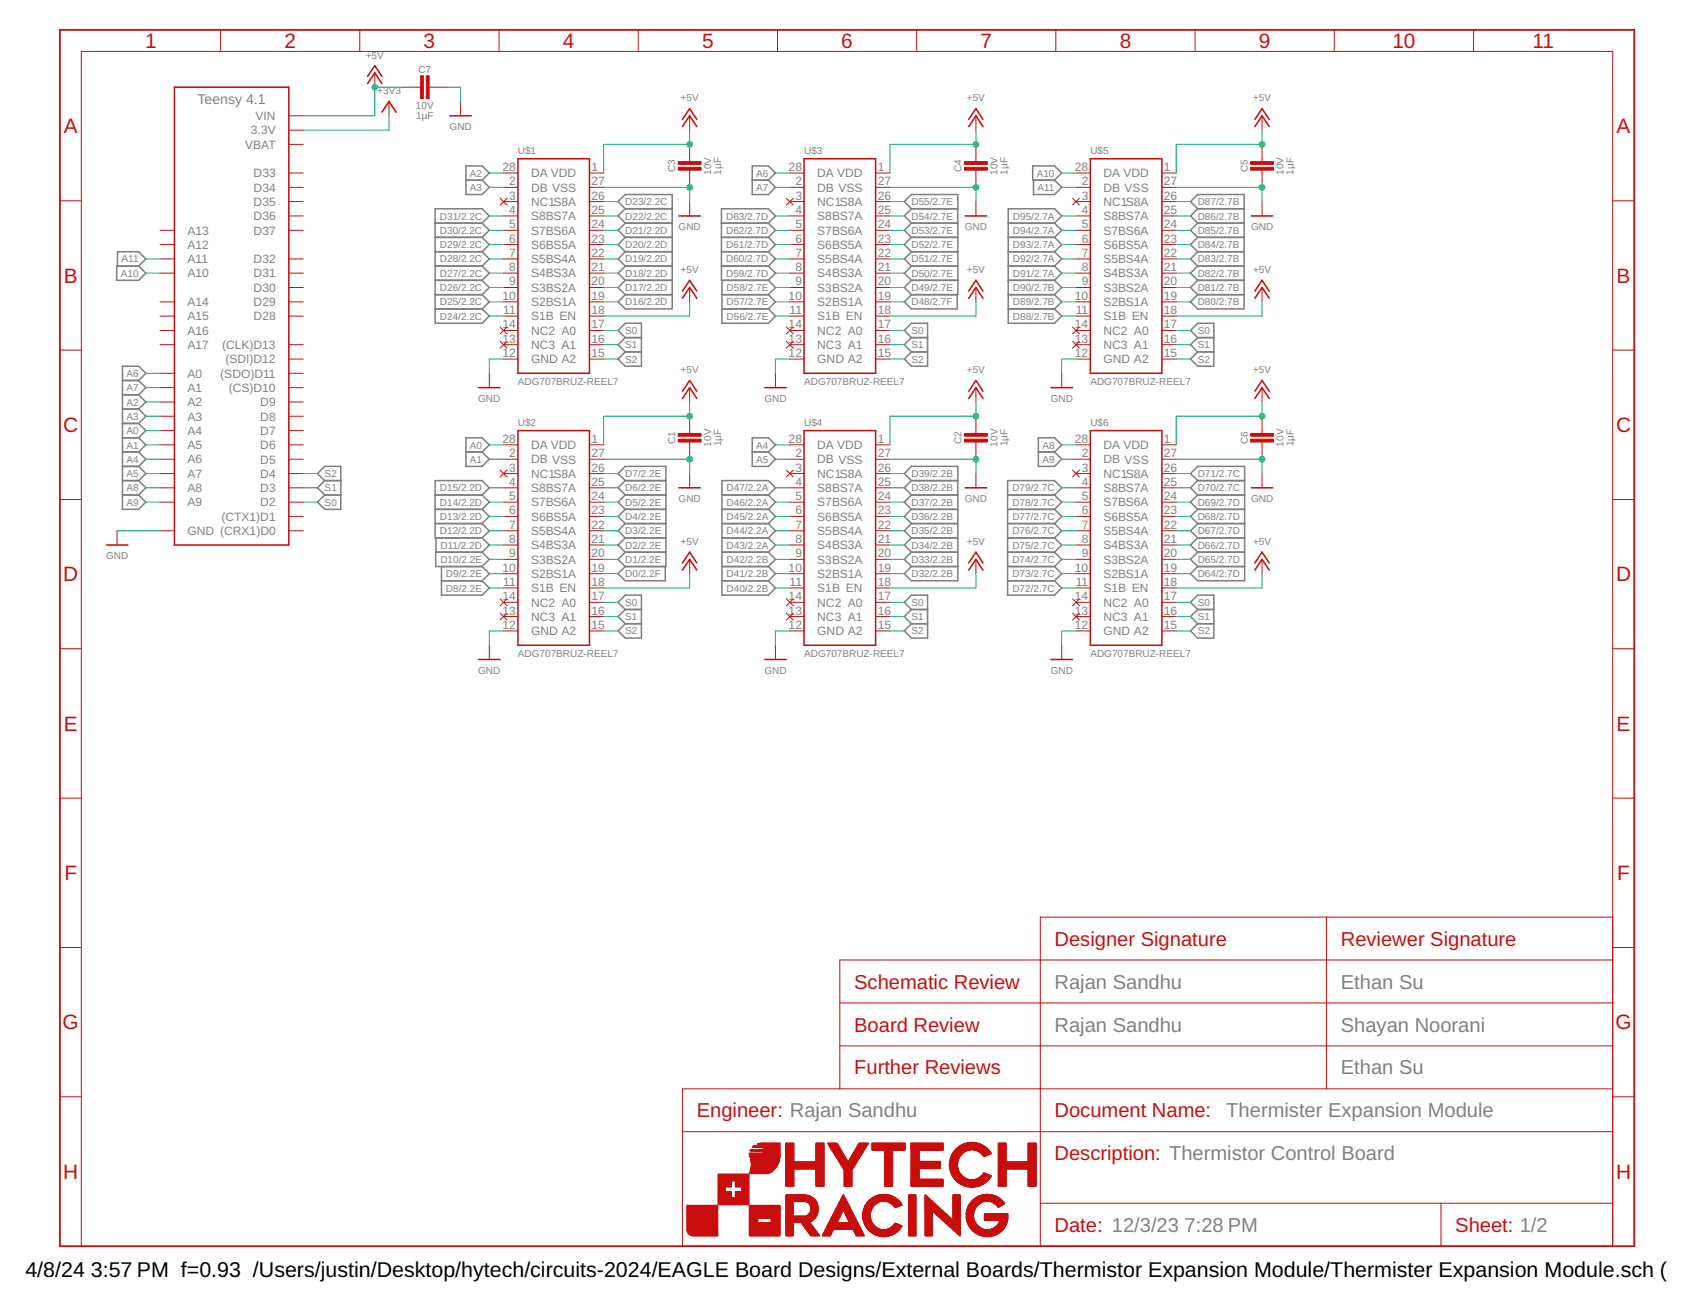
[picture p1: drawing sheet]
<svg xmlns="http://www.w3.org/2000/svg" width="279mm" height="216mm" viewBox="0 0 279 216" stroke-linecap="round" stroke-linejoin="round" font-family="sans-serif">
<defs><g id="words">
<g font-size="3.5">
<text x="4.2" y="210.7">4/8/24</text>
<text x="15" y="210.7">3:57 PM f=0.93 /Users/justin/Desktop/hytech/circuits-2024/EAGLE Board Designs/External Boards/Thermistor Expansion Module/Thermister Expansion Module.sch (She</text>
</g>
<g font-size="3.4" fill="#c90d0c">
<text x="24" y="7.9">1</text>
<text x="46.9" y="7.9">2</text>
<text x="69.9" y="7.9">3</text>
<text x="92.9" y="7.9">4</text>
<text x="115.9" y="7.9">5</text>
<text x="138.8" y="7.9">6</text>
<text x="161.8" y="7.9">7</text>
<text x="184.8" y="7.9">8</text>
<text x="207.8" y="7.9">9</text>
<text x="229.8" y="7.9">10</text>
<text x="252.9" y="7.9">11</text>
<text x="10.5" y="22">A</text>
<text x="266.8" y="22">A</text>
<text x="10.5" y="46.7">B</text>
<text x="266.8" y="46.7">B</text>
<text x="10.4" y="71.3">C</text>
<text x="266.7" y="71.3">C</text>
<text x="10.4" y="96">D</text>
<text x="266.7" y="96">D</text>
<text x="10.5" y="120.6">E</text>
<text x="266.8" y="120.6">E</text>
<text x="10.6" y="145.3">F</text>
<text x="266.9" y="145.3">F</text>
<text x="10.3" y="169.9">G</text>
<text x="266.6" y="169.9">G</text>
<text x="10.4" y="194.6">H</text>
<text x="266.7" y="194.6">H</text>
</g>
<g font-size="3.3" fill="#c90d0c">
<text x="174" y="156.1">Designer Signature</text>
<text x="221.3" y="156.1">Reviewer Signature</text>
<text x="141" y="163.2">Schematic Review</text>
<text x="141" y="170.3">Board Review</text>
<text x="141" y="177.4">Further Reviews</text>
<text x="115" y="184.4">Engineer: Rajan Sandhu</text>
<text x="174" y="184.4">Document Name:</text>
<text x="174" y="191.5">Description: Thermistor Control Board</text>
<text x="174" y="203.3">Date: 12/3/23</text>
<text x="240.2" y="203.3">Sheet: 1/2</text>
</g>
<g font-size="3.3" fill="#808080">
<text x="174" y="163.2">Rajan Sandhu</text>
<text x="221.3" y="163.2">Ethan Su</text>
<text x="174" y="170.3">Rajan Sandhu</text>
<text x="221.3" y="170.3">Shayan Noorani</text>
<text x="221.3" y="177.4">Ethan Su</text>
<text x="202.4" y="184.4">Thermister Expansion Module</text>
<text x="195.5" y="203.3">7:28 PM</text>
</g>
<text font-size="2.3" fill="#808080" x="32.6" y="17.2">Teensy 4.1</text>
<g font-size="2" fill="#808080">
<text x="41.4" y="22.2">3.3V</text>
<text x="42.2" y="19.8">VIN</text>
<text x="40.5" y="24.5">VBAT</text>
<text x="41.9" y="29.3">D33</text>
<text x="82.9" y="28.2">28</text>
<text x="87.6" y="29.3">DA VDD</text>
<text x="97.6" y="28.2">1</text>
<text x="130.2" y="28.2">28</text>
<text x="134.9" y="29.3">DA VDD</text>
<text x="144.8" y="28.2">1</text>
<text x="177.4" y="28.2">28</text>
<text x="182.1" y="29.3">DA VDD</text>
<text x="192.1" y="28.2">1</text>
<text x="41.9" y="31.6">D34</text>
<text x="41.9" y="34">D35</text>
<text x="84" y="30.6">2</text>
<text x="84" y="33">3</text>
<text x="84" y="35.3">4</text>
<text x="87.6" y="31.6">DB VSS</text>
<text x="87.6" y="34">NC1S8A</text>
<text x="97.6" y="30.6">27</text>
<text x="97.6" y="33">26</text>
<text x="97.6" y="35.3">25</text>
<text x="131.3" y="30.6">2</text>
<text x="131.3" y="33">3</text>
<text x="131.3" y="35.3">4</text>
<text x="134.9" y="31.6">DB VSS</text>
<text x="134.9" y="34">NC1S8A</text>
<text x="144.8" y="30.6">27</text>
<text x="144.8" y="33">26</text>
<text x="144.8" y="35.3">25</text>
<text x="178.5" y="30.6">2</text>
<text x="178.5" y="33">3</text>
<text x="178.5" y="35.3">4</text>
<text x="182.1" y="31.6">DB VSS</text>
<text x="182.1" y="34">NC1S8A</text>
<text x="192.1" y="30.6">27</text>
<text x="192.1" y="33">26</text>
<text x="192.1" y="35.3">25</text>
<text x="31" y="41.1">A12</text>
<text x="31" y="38.7">A13</text>
<text x="41.9" y="36.4">D36</text>
<text x="41.9" y="38.7">D37</text>
<text x="84" y="37.7">5</text>
<text x="84" y="40">6</text>
<text x="87.6" y="36.4">S8BS7A</text>
<text x="87.6" y="38.7">S7BS6A</text>
<text x="87.6" y="41.1">S6BS5A</text>
<text x="97.6" y="37.7">24</text>
<text x="97.6" y="40">23</text>
<text x="131.3" y="37.7">5</text>
<text x="131.3" y="40">6</text>
<text x="134.9" y="36.4">S8BS7A</text>
<text x="134.9" y="38.7">S7BS6A</text>
<text x="134.9" y="41.1">S6BS5A</text>
<text x="144.8" y="37.7">24</text>
<text x="144.8" y="40">23</text>
<text x="178.5" y="37.7">5</text>
<text x="178.5" y="40">6</text>
<text x="182.1" y="36.4">S8BS7A</text>
<text x="182.1" y="38.7">S7BS6A</text>
<text x="182.1" y="41.1">S6BS5A</text>
<text x="192.1" y="37.7">24</text>
<text x="192.1" y="40">23</text>
<text x="31" y="45.8">A10</text>
<text x="31" y="43.4">A11</text>
<text x="41.9" y="45.8">D31</text>
<text x="41.9" y="43.4">D32</text>
<text x="84" y="42.4">7</text>
<text x="84" y="44.8">8</text>
<text x="84" y="47.1">9</text>
<text x="87.6" y="43.4">S5BS4A</text>
<text x="87.6" y="45.8">S4BS3A</text>
<text x="97.6" y="42.4">22</text>
<text x="97.6" y="44.8">21</text>
<text x="97.6" y="47.1">20</text>
<text x="131.3" y="42.4">7</text>
<text x="131.3" y="44.8">8</text>
<text x="131.3" y="47.1">9</text>
<text x="134.9" y="43.4">S5BS4A</text>
<text x="134.9" y="45.8">S4BS3A</text>
<text x="144.8" y="42.4">22</text>
<text x="144.8" y="44.8">21</text>
<text x="144.8" y="47.1">20</text>
<text x="178.5" y="42.4">7</text>
<text x="178.5" y="44.8">8</text>
<text x="178.5" y="47.1">9</text>
<text x="182.1" y="43.4">S5BS4A</text>
<text x="182.1" y="45.8">S4BS3A</text>
<text x="192.1" y="42.4">22</text>
<text x="192.1" y="44.8">21</text>
<text x="192.1" y="47.1">20</text>
<text x="31" y="50.5">A14</text>
<text x="31" y="52.9">A15</text>
<text x="41.9" y="52.9">D28</text>
<text x="41.9" y="50.5">D29</text>
<text x="41.9" y="48.2">D30</text>
<text x="82.9" y="49.5">10</text>
<text x="83.1" y="51.8">11</text>
<text x="87.6" y="48.2">S3BS2A</text>
<text x="87.6" y="50.5">S2BS1A</text>
<text x="87.6" y="52.9">S1B EN</text>
<text x="97.6" y="49.5">19</text>
<text x="97.6" y="51.8">18</text>
<text x="130.2" y="49.5">10</text>
<text x="130.3" y="51.8">11</text>
<text x="134.9" y="48.2">S3BS2A</text>
<text x="134.9" y="50.5">S2BS1A</text>
<text x="134.9" y="52.9">S1B EN</text>
<text x="144.8" y="49.5">19</text>
<text x="144.8" y="51.8">18</text>
<text x="177.4" y="49.5">10</text>
<text x="177.5" y="51.8">11</text>
<text x="182.1" y="48.2">S3BS2A</text>
<text x="182.1" y="50.5">S2BS1A</text>
<text x="182.1" y="52.9">S1B EN</text>
<text x="192.1" y="49.5">19</text>
<text x="192.1" y="51.8">18</text>
<text x="31" y="55.2">A16</text>
<text x="31" y="57.6">A17</text>
<text x="36.7" y="57.6">(CLK)D13</text>
<text x="37.2" y="60">(SDI)D12</text>
<text x="82.9" y="54.2">14</text>
<text x="82.9" y="56.6">13</text>
<text x="82.9" y="58.9">12</text>
<text x="87.6" y="55.2">NC2 A0</text>
<text x="87.6" y="57.6">NC3 A1</text>
<text x="87.6" y="60">GND A2</text>
<text x="97.6" y="54.2">17</text>
<text x="97.6" y="56.6">16</text>
<text x="97.6" y="58.9">15</text>
<text x="130.2" y="54.2">14</text>
<text x="130.2" y="56.6">13</text>
<text x="130.2" y="58.9">12</text>
<text x="134.9" y="55.2">NC2 A0</text>
<text x="134.9" y="57.6">NC3 A1</text>
<text x="134.9" y="60">GND A2</text>
<text x="144.8" y="54.2">17</text>
<text x="144.8" y="56.6">16</text>
<text x="144.8" y="58.9">15</text>
<text x="177.4" y="54.2">14</text>
<text x="177.4" y="56.6">13</text>
<text x="177.4" y="58.9">12</text>
<text x="182.1" y="55.2">NC2 A0</text>
<text x="182.1" y="57.6">NC3 A1</text>
<text x="182.1" y="60">GND A2</text>
<text x="192.1" y="54.2">17</text>
<text x="192.1" y="56.6">16</text>
<text x="192.1" y="58.9">15</text>
<text x="31" y="62.3">A0</text>
<text x="31" y="64.7">A1</text>
<text x="36.4" y="62.3">(SDO)D11</text>
<text x="37.8" y="64.7">(CS)D10</text>
<text x="31" y="67.1">A2</text>
<text x="31" y="69.4">A3</text>
<text x="31" y="71.8">A4</text>
<text x="43" y="71.8">D7</text>
<text x="43" y="69.4">D8</text>
<text x="43" y="67.1">D9</text>
<text x="31" y="76.5">A6</text>
<text x="31" y="74.1">A5</text>
<text x="43" y="76.5">D5</text>
<text x="43" y="74.1">D6</text>
<text x="82.9" y="73.1">28</text>
<text x="84" y="75.5">2</text>
<text x="84" y="77.8">3</text>
<text x="87.6" y="74.1">DA VDD</text>
<text x="87.6" y="76.5">DB VSS</text>
<text x="97.6" y="73.1">1</text>
<text x="97.6" y="75.5">27</text>
<text x="97.6" y="77.8">26</text>
<text x="130.2" y="73.1">28</text>
<text x="131.3" y="75.5">2</text>
<text x="131.3" y="77.8">3</text>
<text x="134.9" y="74.1">DA VDD</text>
<text x="134.9" y="76.5">DB VSS</text>
<text x="144.8" y="73.1">1</text>
<text x="144.8" y="75.5">27</text>
<text x="144.8" y="77.8">26</text>
<text x="177.4" y="73.1">28</text>
<text x="178.5" y="75.5">2</text>
<text x="178.5" y="77.8">3</text>
<text x="182.1" y="74.1">DA VDD</text>
<text x="182.1" y="76.5">DB VSS</text>
<text x="192.1" y="73.1">1</text>
<text x="192.1" y="75.5">27</text>
<text x="192.1" y="77.8">26</text>
<text x="31" y="78.9">A7</text>
<text x="31" y="83.6">A9</text>
<text x="31" y="81.2">A8</text>
<text x="43" y="83.6">D2</text>
<text x="43" y="81.2">D3</text>
<text x="43" y="78.9">D4</text>
<text x="84" y="80.2">4</text>
<text x="84" y="82.6">5</text>
<text x="87.6" y="78.9">NC1S8A</text>
<text x="87.6" y="81.2">S8BS7A</text>
<text x="87.6" y="83.6">S7BS6A</text>
<text x="97.6" y="80.2">25</text>
<text x="97.6" y="82.6">24</text>
<text x="131.3" y="80.2">4</text>
<text x="131.3" y="82.6">5</text>
<text x="134.9" y="78.9">NC1S8A</text>
<text x="134.9" y="81.2">S8BS7A</text>
<text x="134.9" y="83.6">S7BS6A</text>
<text x="144.8" y="80.2">25</text>
<text x="144.8" y="82.6">24</text>
<text x="178.5" y="80.2">4</text>
<text x="178.5" y="82.6">5</text>
<text x="182.1" y="78.9">NC1S8A</text>
<text x="182.1" y="81.2">S8BS7A</text>
<text x="182.1" y="83.6">S7BS6A</text>
<text x="192.1" y="80.2">25</text>
<text x="192.1" y="82.6">24</text>
<text x="31" y="88.3">GND (CRX1)D0</text>
<text x="36.5" y="86">(CTX1)D1</text>
<text x="84" y="84.9">6</text>
<text x="84" y="87.3">7</text>
<text x="84" y="89.6">8</text>
<text x="87.6" y="86">S6BS5A</text>
<text x="87.6" y="88.3">S5BS4A</text>
<text x="97.6" y="84.9">23</text>
<text x="97.6" y="87.3">22</text>
<text x="97.6" y="89.6">21</text>
<text x="131.3" y="84.9">6</text>
<text x="131.3" y="87.3">7</text>
<text x="131.3" y="89.6">8</text>
<text x="134.9" y="86">S6BS5A</text>
<text x="134.9" y="88.3">S5BS4A</text>
<text x="144.8" y="84.9">23</text>
<text x="144.8" y="87.3">22</text>
<text x="144.8" y="89.6">21</text>
<text x="178.5" y="84.9">6</text>
<text x="178.5" y="87.3">7</text>
<text x="178.5" y="89.6">8</text>
<text x="182.1" y="86">S6BS5A</text>
<text x="182.1" y="88.3">S5BS4A</text>
<text x="192.1" y="84.9">23</text>
<text x="192.1" y="87.3">22</text>
<text x="192.1" y="89.6">21</text>
<text x="82.9" y="94.4">10</text>
<text x="84" y="92">9</text>
<text x="87.6" y="90.7">S4BS3A</text>
<text x="87.6" y="93">S3BS2A</text>
<text x="87.6" y="95.4">S2BS1A</text>
<text x="97.6" y="92">20</text>
<text x="97.6" y="94.4">19</text>
<text x="130.2" y="94.4">10</text>
<text x="131.3" y="92">9</text>
<text x="134.9" y="90.7">S4BS3A</text>
<text x="134.9" y="93">S3BS2A</text>
<text x="134.9" y="95.4">S2BS1A</text>
<text x="144.8" y="92">20</text>
<text x="144.8" y="94.4">19</text>
<text x="177.4" y="94.4">10</text>
<text x="178.5" y="92">9</text>
<text x="182.1" y="90.7">S4BS3A</text>
<text x="182.1" y="93">S3BS2A</text>
<text x="182.1" y="95.4">S2BS1A</text>
<text x="192.1" y="92">20</text>
<text x="192.1" y="94.4">19</text>
<text x="82.9" y="99.1">14</text>
<text x="82.9" y="101.4">13</text>
<text x="83.1" y="96.7">11</text>
<text x="87.6" y="97.8">S1B EN</text>
<text x="87.6" y="100.1">NC2 A0</text>
<text x="97.6" y="96.7">18</text>
<text x="97.6" y="99.1">17</text>
<text x="97.6" y="101.4">16</text>
<text x="130.2" y="99.1">14</text>
<text x="130.2" y="101.4">13</text>
<text x="130.3" y="96.7">11</text>
<text x="134.9" y="97.8">S1B EN</text>
<text x="134.9" y="100.1">NC2 A0</text>
<text x="144.8" y="96.7">18</text>
<text x="144.8" y="99.1">17</text>
<text x="144.8" y="101.4">16</text>
<text x="177.4" y="99.1">14</text>
<text x="177.4" y="101.4">13</text>
<text x="177.5" y="96.7">11</text>
<text x="182.1" y="97.8">S1B EN</text>
<text x="182.1" y="100.1">NC2 A0</text>
<text x="192.1" y="96.7">18</text>
<text x="192.1" y="99.1">17</text>
<text x="192.1" y="101.4">16</text>
<text x="82.9" y="103.8">12</text>
<text x="87.6" y="102.5">NC3 A1</text>
<text x="87.6" y="104.8">GND A2</text>
<text x="97.6" y="103.8">15</text>
<text x="130.2" y="103.8">12</text>
<text x="134.9" y="102.5">NC3 A1</text>
<text x="134.9" y="104.8">GND A2</text>
<text x="144.8" y="103.8">15</text>
<text x="177.4" y="103.8">12</text>
<text x="182.1" y="102.5">NC3 A1</text>
<text x="182.1" y="104.8">GND A2</text>
<text x="192.1" y="103.8">15</text>
</g>
<g font-size="1.7" fill="#808080">
<text x="60.4" y="9.7">+5V</text>
<text x="62.3" y="15.6">+3V3</text>
<text x="68.7" y="17.9">10V</text>
<text x="69.1" y="12">C7</text>
<text x="112.3" y="16.8">+5V</text>
<text x="159.6" y="16.8">+5V</text>
<text x="206.8" y="16.8">+5V</text>
<text x="68.7" y="19.6">1µF</text>
<text x="74.2" y="21.5">GND</text>
<text x="77.6" y="29.2">A2</text>
<text x="85.5" y="25.5">U$1</text>
<text x="111.4" y="28.4" transform="rotate(-90 111.4 28.4)">C3</text>
<text x="117.4" y="28.8" transform="rotate(-90 117.4 28.8)">10V</text>
<text x="119" y="28.8" transform="rotate(-90 119 28.8)">1µF</text>
<text x="124.8" y="29.2">A6</text>
<text x="132.7" y="25.5">U$3</text>
<text x="158.7" y="28.4" transform="rotate(-90 158.7 28.4)">C4</text>
<text x="164.6" y="28.8" transform="rotate(-90 164.6 28.8)">10V</text>
<text x="166.2" y="28.8" transform="rotate(-90 166.2 28.8)">1µF</text>
<text x="171.1" y="29.2">A10</text>
<text x="179.9" y="25.5">U$5</text>
<text x="205.9" y="28.4" transform="rotate(-90 205.9 28.4)">C5</text>
<text x="211.8" y="28.8" transform="rotate(-90 211.8 28.8)">10V</text>
<text x="213.5" y="28.8" transform="rotate(-90 213.5 28.8)">1µF</text>
<text x="77.6" y="31.5">A3</text>
<text x="103.2" y="33.9">D23/2.2C</text>
<text x="124.8" y="31.5">A7</text>
<text x="150.4" y="33.9">D55/2.7E</text>
<text x="171.2" y="31.5">A11</text>
<text x="197.7" y="33.9">D87/2.7B</text>
<text x="72.6" y="36.2">D31/2.2C</text>
<text x="72.6" y="38.6">D30/2.2C</text>
<text x="72.6" y="41">D29/2.2C</text>
<text x="103.2" y="41">D20/2.2D</text>
<text x="103.2" y="38.6">D21/2.2D</text>
<text x="103.2" y="36.2">D22/2.2C</text>
<text x="112" y="38">GND</text>
<text x="119.8" y="36.2">D63/2.7D</text>
<text x="119.8" y="38.6">D62/2.7D</text>
<text x="119.8" y="41">D61/2.7D</text>
<text x="150.4" y="41">D52/2.7E</text>
<text x="150.4" y="38.6">D53/2.7E</text>
<text x="150.4" y="36.2">D54/2.7E</text>
<text x="159.2" y="38">GND</text>
<text x="167.2" y="41">D93/2.7A</text>
<text x="167.2" y="38.6">D94/2.7A</text>
<text x="167.2" y="36.2">D95/2.7A</text>
<text x="197.7" y="36.2">D86/2.7B</text>
<text x="197.7" y="38.6">D85/2.7B</text>
<text x="197.7" y="41">D84/2.7B</text>
<text x="206.5" y="38">GND</text>
<text x="19.9" y="45.7">A10</text>
<text x="20.1" y="43.3">A11</text>
<text x="72.6" y="43.3">D28/2.2C</text>
<text x="72.6" y="45.7">D27/2.2C</text>
<text x="103.2" y="45.7">D18/2.2D</text>
<text x="103.2" y="43.3">D19/2.2D</text>
<text x="112.3" y="45.1">+5V</text>
<text x="119.8" y="43.3">D60/2.7D</text>
<text x="119.8" y="45.7">D59/2.7D</text>
<text x="150.4" y="45.7">D50/2.7E</text>
<text x="150.4" y="43.3">D51/2.7E</text>
<text x="159.6" y="45.1">+5V</text>
<text x="167.2" y="45.7">D91/2.7A</text>
<text x="167.2" y="43.3">D92/2.7A</text>
<text x="197.7" y="43.3">D83/2.7B</text>
<text x="197.7" y="45.7">D82/2.7B</text>
<text x="206.8" y="45.1">+5V</text>
<text x="72.6" y="48.1">D26/2.2C</text>
<text x="72.6" y="50.4">D25/2.2C</text>
<text x="72.6" y="52.8">D24/2.2C</text>
<text x="103.2" y="50.4">D16/2.2D</text>
<text x="103.2" y="48">D17/2.2D</text>
<text x="119.9" y="48.1">D58/2.7E</text>
<text x="119.9" y="50.4">D57/2.7E</text>
<text x="119.9" y="52.8">D56/2.7E</text>
<text x="150.4" y="50.4">D48/2.7F</text>
<text x="150.4" y="48">D49/2.7E</text>
<text x="167.2" y="52.8">D88/2.7B</text>
<text x="167.2" y="50.4">D89/2.7B</text>
<text x="167.2" y="48.1">D90/2.7B</text>
<text x="197.7" y="48">D81/2.7B</text>
<text x="197.7" y="50.4">D80/2.7B</text>
<text x="103.2" y="55.1">S0</text>
<text x="103.2" y="57.5">S1</text>
<text x="103.2" y="59.9">S2</text>
<text x="150.4" y="55.1">S0</text>
<text x="150.4" y="57.5">S1</text>
<text x="150.4" y="59.9">S2</text>
<text x="197.7" y="55.1">S0</text>
<text x="197.7" y="57.5">S1</text>
<text x="197.7" y="59.9">S2</text>
<text x="20.9" y="62.2">A6</text>
<text x="20.9" y="64.6">A7</text>
<text x="85.5" y="63.5">ADG707BRUZ-REEL7</text>
<text x="112.3" y="61.6">+5V</text>
<text x="132.7" y="63.5">ADG707BRUZ-REEL7</text>
<text x="159.6" y="61.6">+5V</text>
<text x="179.9" y="63.5">ADG707BRUZ-REEL7</text>
<text x="206.8" y="61.6">+5V</text>
<text x="20.9" y="71.7">A0</text>
<text x="20.9" y="66.9">A2</text>
<text x="20.9" y="69.3">A3</text>
<text x="78.9" y="66.4">GND</text>
<text x="85.5" y="70.4">U$2</text>
<text x="126.2" y="66.4">GND</text>
<text x="132.7" y="70.4">U$4</text>
<text x="173.4" y="66.4">GND</text>
<text x="179.9" y="70.4">U$6</text>
<text x="20.9" y="74">A1</text>
<text x="20.9" y="76.4">A4</text>
<text x="77.6" y="74">A0</text>
<text x="77.6" y="76.4">A1</text>
<text x="111.4" y="73.3" transform="rotate(-90 111.4 73.3)">C1</text>
<text x="117.4" y="73.7" transform="rotate(-90 117.4 73.7)">10V</text>
<text x="119" y="73.7" transform="rotate(-90 119 73.7)">1µF</text>
<text x="124.8" y="74">A4</text>
<text x="124.8" y="76.4">A5</text>
<text x="158.7" y="73.3" transform="rotate(-90 158.7 73.3)">C2</text>
<text x="164.6" y="73.7" transform="rotate(-90 164.6 73.7)">10V</text>
<text x="166.2" y="73.7" transform="rotate(-90 166.2 73.7)">1µF</text>
<text x="172" y="74">A8</text>
<text x="172" y="76.4">A9</text>
<text x="205.9" y="73.3" transform="rotate(-90 205.9 73.3)">C6</text>
<text x="211.8" y="73.7" transform="rotate(-90 211.8 73.7)">10V</text>
<text x="213.5" y="73.7" transform="rotate(-90 213.5 73.7)">1µF</text>
<text x="20.9" y="78.8">A5</text>
<text x="20.9" y="81.1">A8</text>
<text x="20.9" y="83.5">A9</text>
<text x="53.6" y="83.5">S0</text>
<text x="53.6" y="81.1">S1</text>
<text x="53.6" y="78.7">S2</text>
<text x="72.6" y="83.5">D14/2.2D</text>
<text x="72.6" y="81.1">D15/2.2D</text>
<text x="103.2" y="83.5">D5/2.2E</text>
<text x="103.2" y="81.1">D6/2.2E</text>
<text x="103.2" y="78.7">D7/2.2E</text>
<text x="112" y="82.9">GND</text>
<text x="119.9" y="83.5">D46/2.2A</text>
<text x="119.9" y="81.1">D47/2.2A</text>
<text x="150.4" y="83.5">D37/2.2B</text>
<text x="150.4" y="81.1">D38/2.2B</text>
<text x="150.4" y="78.7">D39/2.2B</text>
<text x="159.2" y="82.9">GND</text>
<text x="167.1" y="83.5">D78/2.7C</text>
<text x="167.1" y="81.1">D79/2.7C</text>
<text x="197.7" y="83.5">D69/2.7D</text>
<text x="197.7" y="81.1">D70/2.7C</text>
<text x="197.7" y="78.7">D71/2.7C</text>
<text x="206.5" y="82.9">GND</text>
<text x="72.6" y="88.2">D12/2.2D</text>
<text x="72.6" y="85.8">D13/2.2D</text>
<text x="103.2" y="88.2">D3/2.2E</text>
<text x="103.2" y="85.8">D4/2.2E</text>
<text x="112.3" y="90">+5V</text>
<text x="119.9" y="88.2">D44/2.2A</text>
<text x="119.9" y="85.8">D45/2.2A</text>
<text x="150.4" y="88.2">D35/2.2B</text>
<text x="150.4" y="85.8">D36/2.2B</text>
<text x="159.6" y="90">+5V</text>
<text x="167.1" y="88.2">D76/2.7C</text>
<text x="167.1" y="85.8">D77/2.7C</text>
<text x="197.7" y="88.2">D67/2.7D</text>
<text x="197.7" y="85.8">D68/2.7D</text>
<text x="206.8" y="90">+5V</text>
<text x="17.5" y="92.3">GND</text>
<text x="72.7" y="92.9">D10/2.2E</text>
<text x="72.7" y="90.6">D11/2.2D</text>
<text x="73.6" y="95.3">D9/2.2E</text>
<text x="103.2" y="95.3">D0/2.2F</text>
<text x="103.2" y="92.9">D1/2.2E</text>
<text x="103.2" y="90.6">D2/2.2E</text>
<text x="119.9" y="95.3">D41/2.2B</text>
<text x="119.9" y="92.9">D42/2.2B</text>
<text x="119.9" y="90.6">D43/2.2A</text>
<text x="150.4" y="95.3">D32/2.2B</text>
<text x="150.4" y="92.9">D33/2.2B</text>
<text x="150.4" y="90.6">D34/2.2B</text>
<text x="167.1" y="95.3">D73/2.7C</text>
<text x="167.1" y="92.9">D74/2.7C</text>
<text x="167.1" y="90.6">D75/2.7C</text>
<text x="197.7" y="95.3">D64/2.7D</text>
<text x="197.7" y="92.9">D65/2.7D</text>
<text x="197.7" y="90.6">D66/2.7D</text>
<text x="73.6" y="97.6">D8/2.2E</text>
<text x="103.2" y="100">S0</text>
<text x="119.9" y="97.6">D40/2.2B</text>
<text x="150.4" y="100">S0</text>
<text x="167.1" y="97.6">D72/2.7C</text>
<text x="197.7" y="100">S0</text>
<text x="103.2" y="102.4">S1</text>
<text x="103.2" y="104.7">S2</text>
<text x="150.4" y="102.4">S1</text>
<text x="150.4" y="104.7">S2</text>
<text x="197.7" y="102.4">S1</text>
<text x="197.7" y="104.7">S2</text>
<text x="78.9" y="111.2">GND</text>
<text x="85.5" y="108.4">ADG707BRUZ-REEL7</text>
<text x="126.2" y="111.2">GND</text>
<text x="132.7" y="108.4">ADG707BRUZ-REEL7</text>
<text x="173.4" y="111.2">GND</text>
<text x="179.9" y="108.4">ADG707BRUZ-REEL7</text>
</g>
</g></defs>
<g fill="none" stroke="#808080" stroke-width=".25">
<path d="M71.8 39.2h7.8M71.8 36.8h7.8M76.9 27.4h2.7l1.2 1.2-1.2 1.1 1.2 1.2-1.2 1.2h-2.7zM76.9 29.7h2.7M79.6 36.8l1.2-1.2-1.2-1.1h-7.8v18.9h7.8l1.2-1.2-1.2-1.2M79.6 36.8l1.2 1.2-1.2 1.2M79.6 39.2l1.2 1.2-1.2 1.2M103.2 34.5l-1.2-1.2 1.2-1.2h7.7v18.9h-7.7l-1.2-1.2 1.2-1.2M103.2 39.2l-1.2 1.2 1.2 1.2M103.2 39.2h7.7M103.2 36.8l-1.2 1.2 1.2 1.2M103.2 36.8h7.7"/>
<path d="M103.2 34.5l-1.2 1.1 1.2 1.2M103.2 34.5h7.7M119.1 39.2h7.7M119.1 36.8h7.7M124.1 29.7h2.7M124.1 27.4h2.7l1.2 1.2-1.2 1.1 1.2 1.2-1.2 1.2h-2.7zM126.8 36.8l1.2 1.2-1.2 1.2M126.8 36.8l1.2-1.2-1.2-1.1h-7.7v11.8h7.7M126.8 39.2l1.2 1.2-1.2 1.2M150.4 34.5l-1.2-1.2 1.2-1.2h7.7v16.5h-7.7M150.4 39.2h7.7M150.4 36.8h7.7"/>
<path d="M150.4 34.5h7.7M150.4 39.2l-1.2 1.2 1.2 1.2M150.4 36.8l-1.2 1.2 1.2 1.2M150.4 34.5l-1.2 1.1 1.2 1.2M166.4 39.2h7.6M166.4 36.8h7.6M170.4 27.4h3.6l1.2 1.2-1.2 1.1h-3.6zM170.6 29.7v2.4h3.4l1.2-1.2-1.2-1.2M174 36.8l1.2-1.2-1.2-1.1h-7.6v18.9h7.6l1.2-1.2-1.2-1.2M174 39.2l1.2 1.2-1.2 1.2M174 36.8l1.2 1.2-1.2 1.2M197.7 34.5l-1.2-1.2 1.2-1.2h7.6v18.9h-7.6l-1.2-1.2 1.2-1.2"/>
<path d="M197.7 39.2h7.6M197.7 36.8h7.6M197.7 34.5h7.6M197.7 36.8l-1.2 1.2 1.2 1.2M197.7 34.5l-1.2 1.1 1.2 1.2M197.7 39.2l-1.2 1.2 1.2 1.2M19.3 43.9h3.6l1.2 1.2-1.2 1.2h-3.6zM19.4 43.9v-2.3h3.5l1.2 1.1-1.2 1.2M71.8 48.6h7.8M71.8 51h7.8M71.8 46.3h7.8M71.8 43.9h7.8"/>
<path d="M71.8 41.6h7.8M79.6 41.6l1.2 1.1-1.2 1.2M79.6 43.9l1.2 1.2-1.2 1.2M79.6 46.3l1.2 1.2-1.2 1.1M79.6 48.6l1.2 1.2-1.2 1.2M103.2 55.7l-1.2-1.2 1.2-1.1h2.7v7.1h-2.7l-1.2-1.2 1.2-1.2M103.2 55.7h2.7M103.2 55.7l-1.2 1.2 1.2 1.2M103.2 58.1h2.7M103.2 48.6h7.7M103.2 46.3l-1.2 1.2 1.2 1.1M103.2 46.3h7.7"/>
<path d="M103.2 43.9l-1.2 1.2 1.2 1.2M103.2 43.9h7.7M103.2 41.6l-1.2 1.1 1.2 1.2M103.2 41.6h7.7M119.1 43.9h7.7M119.1 41.6h7.7M119.1 46.3v7.1h7.7l1.2-1.2-1.2-1.2M119.1 48.6h7.7M119.1 51h7.7M126.8 41.6l1.2 1.1-1.2 1.2M126.8 43.9l1.2 1.2-1.2 1.2M126.8 46.3l1.2 1.2-1.2 1.1"/>
<path d="M126.8 48.6l1.2 1.2-1.2 1.2M150.4 55.7l-1.2-1.2 1.2-1.1h2.7v7.1h-2.7l-1.2-1.2 1.2-1.2M150.4 55.7h2.7M150.4 58.1h2.7M150.4 55.7l-1.2 1.2 1.2 1.2M150.4 43.9l-1.2 1.2 1.2 1.2M150.4 48.6l-1.2 1.2 1.2 1.2h7.6v-2.4M150.4 46.3h7.7M150.4 43.9h7.7M150.4 41.6h7.7M150.4 46.3l-1.2 1.2 1.2 1.1M150.4 41.6l-1.2 1.1 1.2 1.2"/>
<path d="M166.4 48.6h7.6M166.4 51h7.6M166.4 46.3h7.6M166.4 43.9h7.6M166.4 41.6h7.6M174 48.6l1.2 1.2-1.2 1.2M174 46.3l1.2 1.2-1.2 1.1M174 43.9l1.2 1.2-1.2 1.2M174 41.6l1.2 1.1-1.2 1.2M197.7 55.7l-1.2-1.2 1.2-1.1h2.6v7.1h-2.6l-1.2-1.2 1.2-1.2M197.7 55.7h2.6M197.7 58.1h2.6"/>
<path d="M197.7 55.7l-1.2 1.2 1.2 1.2M197.7 48.6h7.6M197.7 46.3h7.6M197.7 43.9h7.6M197.7 41.6h7.6M197.7 41.6l-1.2 1.1 1.2 1.2M197.7 43.9l-1.2 1.2 1.2 1.2M197.7 46.3l-1.2 1.2 1.2 1.1M20.2 79.3h2.7M20.2 77h2.7M20.2 74.6h2.7M20.2 72.3h2.7"/>
<path d="M20.2 69.9h2.7M20.2 67.5h2.7M20.2 65.2h2.7M20.2 62.8h2.7M22.9 62.8l1.2-1.2-1.2-1.1h-2.7v23.6h2.7l1.2-1.2-1.2-1.2M22.9 69.9l1.2 1.2-1.2 1.2M22.9 72.3l1.2 1.1-1.2 1.2M22.9 65.2l1.2 1.2-1.2 1.1M22.9 67.5l1.2 1.2-1.2 1.2M22.9 74.6l1.2 1.2-1.2 1.2M22.9 77l1.2 1.2-1.2 1.1M22.9 62.8l1.2 1.2-1.2 1.2"/>
<path d="M22.9 79.3l1.2 1.2-1.2 1.2M53.6 79.3l-1.2-1.1 1.2-1.2h2.6v7.1h-2.6l-1.2-1.2 1.2-1.2M53.6 79.3l-1.2 1.2 1.2 1.2M53.6 79.3h2.6M76.9 72.3h2.7l1.2 1.1-1.2 1.2 1.2 1.2-1.2 1.2h-2.7zM76.9 74.6h2.7M103.2 79.3h6.7M103.2 79.3l-1.2-1.1 1.2-1.2h6.7v16.5h-6.7M103.2 79.3l-1.2 1.2 1.2 1.2M124.1 72.3h2.7l1.2 1.1-1.2 1.2 1.2 1.2-1.2 1.2h-2.7zM124.1 74.6h2.7M150.4 79.3h7.7"/>
<path d="M150.4 79.3l-1.2-1.1 1.2-1.2h7.7v18.9h-7.7l-1.2-1.2 1.2-1.2M150.4 79.3l-1.2 1.2 1.2 1.2M171.4 72.3h2.6l1.2 1.1-1.2 1.2 1.2 1.2-1.2 1.2h-2.6zM171.4 74.6h2.6M197.7 79.3h7.7M197.7 79.3l-1.2-1.1 1.2-1.2h7.7v18.9h-7.7l-1.2-1.2 1.2-1.2M197.7 79.3l-1.2 1.2 1.2 1.2M20.2 81.7h2.7M53.6 81.7h2.6M71.8 81.7h7.8M71.8 84.1h7.8M71.8 86.4h7.8"/>
<path d="M71.9 88.8v2.3M72.9 93.5v4.7h6.7l1.2-1.2-1.2-1.1M72.9 95.9h6.7M79.6 81.7l1.2-1.2-1.2-1.2h-7.8v9.5h7.8M79.6 91.1h-7.7v2.4h7.7M79.6 93.5l1.2 1.2-1.2 1.2M79.6 91.1l1.2 1.2-1.2 1.2M79.6 88.8l1.2 1.2-1.2 1.1M79.6 86.4l1.2 1.2-1.2 1.2M79.6 84.1l1.2 1.1-1.2 1.2M79.6 81.7l1.2 1.2-1.2 1.2M103.2 81.7h6.7"/>
<path d="M103.2 84.1h6.7M103.2 93.5l-1.2 1.2 1.2 1.2h6.6v-2.4M103.2 91.1l-1.2 1.2 1.2 1.2M103.2 91.1h6.7M103.2 88.8l-1.2 1.2 1.2 1.1M103.2 88.8h6.7M103.2 86.4l-1.2 1.2 1.2 1.2M103.2 86.4h6.7M103.2 84.1l-1.2 1.1 1.2 1.2M103.2 81.7l-1.2 1.2 1.2 1.2M119.1 81.7h7.7M119.1 84.1h7.7"/>
<path d="M119.1 93.5h7.7M119.1 95.9h7.7M119.1 91.1h7.7M119.1 88.8h7.7M119.1 86.4h7.7M126.8 81.7l1.2-1.2-1.2-1.2h-7.7v18.9h7.7l1.2-1.2-1.2-1.1M126.8 93.5l1.2 1.2-1.2 1.2M126.8 91.1l1.2 1.2-1.2 1.2M126.8 88.8l1.2 1.2-1.2 1.1M126.8 86.4l1.2 1.2-1.2 1.2M126.8 84.1l1.2 1.1-1.2 1.2M126.8 81.7l1.2 1.2-1.2 1.2"/>
<path d="M150.4 81.7h7.7M150.4 84.1h7.7M150.4 93.5h7.7M150.4 91.1h7.7M150.4 88.8h7.7M150.4 86.4h7.7M150.4 91.1l-1.2 1.2 1.2 1.2M150.4 88.8l-1.2 1.2 1.2 1.1M150.4 86.4l-1.2 1.2 1.2 1.2M150.4 84.1l-1.2 1.1 1.2 1.2M150.4 81.7l-1.2 1.2 1.2 1.2M166.3 81.7h7.7"/>
<path d="M166.3 84.1h7.7M166.3 93.5h7.7M166.3 95.9h7.7M166.3 91.1h7.7M166.3 88.8h7.7M166.3 86.4h7.7M174 81.7l1.2-1.2-1.2-1.2h-7.7v18.9h7.7l1.2-1.2-1.2-1.1M174 93.5l1.2 1.2-1.2 1.2M174 91.1l1.2 1.2-1.2 1.2M174 88.8l1.2 1.2-1.2 1.1M174 86.4l1.2 1.2-1.2 1.2M174 84.1l1.2 1.1-1.2 1.2"/>
<path d="M174 81.7l1.2 1.2-1.2 1.2M197.7 81.7h7.7M197.7 84.1h7.7M197.7 93.5h7.7M197.7 91.1h7.7M197.7 88.8h7.7M197.7 86.4h7.7M197.7 91.1l-1.2 1.2 1.2 1.2M197.7 88.8l-1.2 1.2 1.2 1.1M197.7 86.4l-1.2 1.2 1.2 1.2M197.7 84.1l-1.2 1.1 1.2 1.2M197.7 81.7l-1.2 1.2 1.2 1.2"/>
<path d="M103.2 100.6l-1.2-1.2 1.2-1.2h2.7v7.1h-2.7l-1.2-1.2 1.2-1.1M103.2 100.6h2.7M103.2 100.6l-1.2 1.2 1.2 1.2M103.2 103h2.7M150.4 100.6l-1.2-1.2 1.2-1.2h2.7v7.1h-2.7l-1.2-1.2 1.2-1.1M150.4 100.6h2.7M150.4 103h2.7M150.4 100.6l-1.2 1.2 1.2 1.2M197.7 100.6l-1.2-1.2 1.2-1.2h2.6v7.1h-2.6l-1.2-1.2 1.2-1.1M197.7 100.6h2.6M197.7 103h2.6M197.7 100.6l-1.2 1.2 1.2 1.2"/>
</g>
<path d="M9.9 4.9h259.8v200.8h-259.8z" fill="none" stroke="#c90d0c" stroke-width=".3"/>
<g fill="none" stroke="#c90d0c" stroke-width=".17">
<path d="M36.4 4.9v3.6M47.7 19.1h2.3M59.4 4.9v3.6M61.8 12v2.4M64.2 16.7v2.4M66.6 14.4h2.8M70.8 14.4h2.9M76 16.7v2.4M82.4 4.9v3.6M105.3 4.9v3.6M113.8 19.1v2.4M128.3 4.9v3.6"/>
<path d="M151.3 4.9v3.6M161.1 19.1v2.4M174.2 4.9v3.6M197.2 4.9v3.6M208.3 19.1v2.4M220.2 4.9v3.6M243.2 4.9v3.6M9.9 33.1h3.5M26.4 38h2.4M47.7 21.5h2.3M47.7 38h2.3M47.7 28.6h2.3"/>
<path d="M47.7 30.9h2.3M47.7 33.3h2.3M47.7 35.6h2.3M47.7 23.8h2.3M82.5 32.7l1.2 1.1M83.1 38h2.4M83.1 28.6h2.4M83.1 30.9h2.4M83.1 33.3h2.4M83.1 35.6h2.4M83.7 32.7l-1.2 1.1M97.3 38h2.3"/>
<path d="M97.3 28.6h2.3M97.3 30.9h2.3M97.3 33.3h2.3M97.3 35.6h2.3M113.8 23.8v2.9M113.8 28.1v2.8M113.8 33.3v2.3M129.8 32.7l1.1 1.1M130.3 38h2.4M130.3 28.6h2.4M130.3 30.9h2.4M130.3 33.3h2.4"/>
<path d="M130.3 35.6h2.4M130.9 32.7l-1.1 1.1M144.5 38h2.4M144.5 28.6h2.4M144.5 30.9h2.4M144.5 33.3h2.4M144.5 35.6h2.4M161.1 23.8v2.9M161.1 28.1v2.8M161.1 33.3v2.3M177 32.7l1.1 1.1M177.6 38h2.3"/>
<path d="M177.6 28.6h2.3M177.6 30.9h2.3M177.6 33.3h2.3M177.6 35.6h2.3M178.1 32.7l-1.1 1.1M191.7 38h2.4M191.7 28.6h2.4M191.7 30.9h2.4M191.7 33.3h2.4M191.7 35.6h2.4M208.3 23.8v2.9M208.3 28.1v2.8"/>
<path d="M208.3 33.3v2.3M266.1 33.1h3.6M9.9 57.8h3.5M26.4 56.9h2.4M26.4 45.1h2.4M26.4 42.7h2.4M26.4 40.4h2.4M26.4 52.2h2.4M26.4 49.8h2.4M26.4 54.5h2.4M47.7 59.3h2.3M47.7 56.9h2.3"/>
<path d="M47.7 45.1h2.3M47.7 42.7h2.3M47.7 52.2h2.3M47.7 49.8h2.3M47.7 47.5h2.3M82.5 54l1.2 1.1M82.5 56.3l1.2 1.2M83.1 59.3h2.4M83.1 56.9h2.4M83.1 45.1h2.4M83.1 42.7h2.4M83.1 40.4h2.4"/>
<path d="M83.1 52.2h2.4M83.1 49.8h2.4M83.1 47.5h2.4M83.1 54.5h2.4M83.7 54l-1.2 1.1M83.7 56.3l-1.2 1.2M97.3 59.3h2.3M97.3 56.9h2.3M97.3 45.1h2.3M97.3 42.7h2.3M97.3 40.4h2.3M97.3 52.2h2.3"/>
<path d="M97.3 49.8h2.3M97.3 47.5h2.3M97.3 54.5h2.3M113.8 47.5v2.3M129.8 54l1.1 1.1M129.8 56.3l1.1 1.2M130.3 59.3h2.4M130.3 56.9h2.4M130.3 45.1h2.4M130.3 42.7h2.4M130.3 40.4h2.4M130.3 52.2h2.4"/>
<path d="M130.3 49.8h2.4M130.3 47.5h2.4M130.3 54.5h2.4M130.9 54l-1.1 1.1M130.9 56.3l-1.1 1.2M144.5 59.3h2.4M144.5 56.9h2.4M144.5 45.1h2.4M144.5 42.7h2.4M144.5 40.4h2.4M144.5 52.2h2.4M144.5 49.8h2.4"/>
<path d="M144.5 47.5h2.4M144.5 54.5h2.4M161.1 47.5v2.3M177 54l1.1 1.1M177 56.3l1.1 1.2M177.6 59.3h2.3M177.6 56.9h2.3M177.6 45.1h2.3M177.6 42.7h2.3M177.6 40.4h2.3M177.6 52.2h2.3M177.6 49.8h2.3"/>
<path d="M177.6 47.5h2.3M177.6 54.5h2.3M178.1 54l-1.1 1.1M178.1 56.3l-1.1 1.2M191.7 59.3h2.4M191.7 56.9h2.4M191.7 45.1h2.4M191.7 42.7h2.4M191.7 40.4h2.4M191.7 52.2h2.4M191.7 49.8h2.4M191.7 47.5h2.4"/>
<path d="M191.7 54.5h2.4M208.3 47.5v2.3M266.1 57.8h3.6M26.4 78.2h2.4M26.4 75.8h2.4M26.4 73.4h2.4M26.4 71.1h2.4M26.4 68.7h2.4M26.4 66.4h2.4M26.4 64h2.4M26.4 61.6h2.4M47.7 78.2h2.3"/>
<path d="M47.7 75.8h2.3M47.7 73.4h2.3M47.7 71.1h2.3M47.7 68.7h2.3M47.7 66.4h2.3M47.7 64h2.3M47.7 61.6h2.3M80.8 61.6v2.4M82.5 77.6l1.2 1.1M83.1 78.2h2.4M83.1 75.8h2.4M83.1 73.4h2.4"/>
<path d="M83.7 77.6l-1.2 1.1M97.3 78.2h2.3M97.3 75.8h2.3M97.3 73.4h2.3M113.8 64v2.4M113.8 68.7v2.8M113.8 73v2.8M113.8 78.2v2.3M128 61.6v2.4M129.8 77.6l1.1 1.1M130.3 78.2h2.4M130.3 75.8h2.4"/>
<path d="M130.3 73.4h2.4M130.9 77.6l-1.1 1.1M144.5 78.2h2.4M144.5 75.8h2.4M144.5 73.4h2.4M161.1 64v2.4M161.1 68.7v2.8M161.1 73v2.8M161.1 78.2v2.3M175.2 61.6v2.4M177 77.6l1.1 1.1M177.6 78.2h2.3"/>
<path d="M177.6 75.8h2.3M177.6 73.4h2.3M178.1 77.6l-1.1 1.1M191.7 78.2h2.4M191.7 75.8h2.4M191.7 73.4h2.4M208.3 64v2.4M208.3 68.7v2.8M208.3 73v2.8M208.3 78.2v2.3M9.9 82.4h3.5M19.3 87.6v2.4"/>
<path d="M26.4 87.6h2.4M26.4 82.9h2.4M26.4 80.5h2.4M47.7 87.6h2.3M47.7 85.2h2.3M47.7 82.9h2.3M47.7 80.5h2.3M82.5 98.8l1.2 1.2M83.1 87.6h2.4M83.1 85.2h2.4M83.1 82.9h2.4M83.1 80.5h2.4"/>
<path d="M83.1 90h2.4M83.1 92.3h2.4M83.1 94.7h2.4M83.1 97h2.4M83.1 99.4h2.4M83.7 98.8l-1.2 1.2M97.3 87.6h2.3M97.3 85.2h2.3M97.3 82.9h2.3M97.3 80.5h2.3M97.3 90h2.3M97.3 92.3h2.3"/>
<path d="M97.3 94.7h2.3M97.3 97h2.3M97.3 99.4h2.3M113.8 92.3v2.4M129.8 98.8l1.1 1.2M130.3 87.6h2.4M130.3 85.2h2.4M130.3 82.9h2.4M130.3 80.5h2.4M130.3 90h2.4M130.3 92.3h2.4M130.3 94.7h2.4"/>
<path d="M130.3 97h2.4M130.3 99.4h2.4M130.9 98.8l-1.1 1.2M144.5 87.6h2.4M144.5 85.2h2.4M144.5 82.9h2.4M144.5 80.5h2.4M144.5 90h2.4M144.5 92.3h2.4M144.5 94.7h2.4M144.5 97h2.4M144.5 99.4h2.4"/>
<path d="M161.1 92.3v2.4M177 98.8l1.1 1.2M177.6 87.6h2.3M177.6 85.2h2.3M177.6 82.9h2.3M177.6 80.5h2.3M177.6 90h2.3M177.6 92.3h2.3M177.6 94.7h2.3M177.6 97h2.3M177.6 99.4h2.3M178.1 98.8l-1.1 1.2"/>
<path d="M191.7 87.6h2.4M191.7 85.2h2.4M191.7 82.9h2.4M191.7 80.5h2.4M191.7 90h2.4M191.7 92.3h2.4M191.7 94.7h2.4M191.7 97h2.4M191.7 99.4h2.4M208.3 92.3v2.4M266.1 82.4h3.6M9.9 107.1h3.5"/>
<path d="M80.8 106.5v2.4M82.5 101.2l1.2 1.1M83.1 101.8h2.4M83.1 104.1h2.4M83.7 101.2l-1.2 1.1M97.3 101.8h2.3M97.3 104.1h2.3M128 106.5v2.4M129.8 101.2l1.1 1.1M130.3 101.8h2.4M130.3 104.1h2.4M130.9 101.2l-1.1 1.1"/>
<path d="M144.5 101.8h2.4M144.5 104.1h2.4M175.2 106.5v2.4M177 101.2l1.1 1.1M177.6 101.8h2.3M177.6 104.1h2.3M178.1 101.2l-1.1 1.1M191.7 101.8h2.4M191.7 104.1h2.4M266.1 107.1h3.6M9.9 131.7h3.5M266.1 131.7h3.6"/>
<path d="M9.9 156.4h3.5M218.9 151.4v28.3M266.1 156.4h3.6M266.1 151.4h-94.4v54.3M266.1 158.5h-127.5v21.2M138.6 172.6h127.5M138.6 165.5h127.5M266.1 179.7h-153.5v26h153.5v-197.2h-252.7v197.2M9.9 181h3.5M112.6 186.8h153.5M171.7 198.6h94.4M237.8 198.6v7.1"/>
<path d="M266.1 181h3.6"/>
</g>
<g fill="#c90d0c" stroke="#c90d0c" stroke-width=".17">
<path d="M145.4 204.1h.9z"/>
<path d="M162.5 204.1h.8z"/>
<path d="M145.1 204l1.5 .1z"/>
<path d="M162.1 204l1.6 .1z"/>
<path d="M114.2 204h4.2z"/>
<path d="M123.6 204h5.1z"/>
<path d="M129.7 204h1.2z"/>
<path d="M133.8 204h1.5z"/>
<path d="M135.7 204h1.4z"/>
<path d="M141.3 204h1.4z"/>
<path d="M144.9 204h2z"/>
<path d="M149.9 204h1.3z"/>
<path d="M152.7 204h1.2z"/>
<path d="M158.4 204h.1z"/>
<path d="M161.9 204h2.1z"/>
<path d="M114 203.9h4.4z"/>
<path d="M123.7 203.9h5z"/>
<path d="M129.7 203.9h1.2z"/>
<path d="M133.8 203.9h1.5z"/>
<path d="M135.7 203.9h1.4z"/>
<path d="M141.2 203.9h1.4z"/>
<path d="M144.7 203.9h2.3z"/>
<path d="M149.9 203.9h1.3z"/>
<path d="M152.7 203.9h1.2z"/>
<path d="M158.3 203.9h.2z"/>
<path d="M161.7 203.9h2.4z"/>
<path d="M113.9 203.9h4.5z"/>
<path d="M133.7 203.9h1.5z"/>
<path d="M135.8 203.9h1.3z"/>
<path d="M144.5 203.9h2.7z"/>
<path d="M158.2 203.9h.3z"/>
<path d="M161.6 203.9h2.7z"/>
<path d="M113.8 203.8h4.6z"/>
<path d="M123.7 203.8h5z"/>
<path d="M129.7 203.8h1.2z"/>
<path d="M133.6 203.8h1.6z"/>
<path d="M135.8 203.8h1.3z"/>
<path d="M141.2 203.8h1.3z"/>
<path d="M144.4 203.8h2.9z"/>
<path d="M149.9 203.8h1.3z"/>
<path d="M152.7 203.8h1.2z"/>
<path d="M158.2 203.8h.3z"/>
<path d="M161.4 203.8h3z"/>
<path d="M113.7 203.7l4.8 .1z"/>
<path d="M123.7 203.7l5 .1z"/>
<path d="M129.7 203.7l1.2 .1z"/>
<path d="M133.6 203.7l1.5 .1z"/>
<path d="M135.8 203.7l1.4 .1z"/>
<path d="M141.2 203.7l1.3 .1z"/>
<path d="M144.3 203.7l3.1 .1z"/>
<path d="M149.9 203.7l1.3 .1z"/>
<path d="M152.7 203.7l1.2 .1z"/>
<path d="M158.1 203.7l.4 .1z"/>
<path d="M161.3 203.7l3.3 .1z"/>
<path d="M113.7 203.7h4.7z"/>
<path d="M123.7 203.7h5z"/>
<path d="M129.7 203.7h1.2z"/>
<path d="M133.6 203.7h1.5z"/>
<path d="M135.8 203.7h1.4z"/>
<path d="M141.1 203.7h1.4z"/>
<path d="M144.1 203.7h3.5z"/>
<path d="M149.9 203.7h1.3z"/>
<path d="M152.7 203.7h1.2z"/>
<path d="M158 203.7h.5z"/>
<path d="M161.2 203.7h3.4z"/>
<path d="M113.6 203.6h4.8z"/>
<path d="M123.7 203.6h5z"/>
<path d="M129.7 203.6h1.2z"/>
<path d="M133.5 203.6h1.5z"/>
<path d="M135.9 203.6h1.3z"/>
<path d="M141.1 203.6h1.4z"/>
<path d="M144.1 203.6h3.6z"/>
<path d="M149.9 203.6h1.3z"/>
<path d="M152.7 203.6h1.2z"/>
<path d="M157.9 203.6h.6z"/>
<path d="M161.1 203.6h3.6z"/>
<path d="M113.6 203.6h4.9z"/>
<path d="M144 203.6h3.7z"/>
<path d="M161 203.6h3.9z"/>
<path d="M113.6 203.5h4.9z"/>
<path d="M123.7 203.5h5z"/>
<path d="M129.7 203.5h1.2z"/>
<path d="M133.5 203.5h1.4z"/>
<path d="M135.9 203.5h1.4z"/>
<path d="M141.1 203.5h1.3z"/>
<path d="M143.9 203.5h3.9z"/>
<path d="M149.9 203.5h1.3z"/>
<path d="M152.7 203.5h1.2z"/>
<path d="M157.8 203.5h.7z"/>
<path d="M161 203.5h3.9z"/>
<path d="M113.5 203.4l4.9 .1z"/>
<path d="M123.7 203.4l5 .1z"/>
<path d="M129.7 203.4l1.2 .1z"/>
<path d="M133.4 203.4l1.5 .1z"/>
<path d="M135.9 203.4l1.4 .1z"/>
<path d="M141 203.4l1.4 .1z"/>
<path d="M143.8 203.4l4.1 .1z"/>
<path d="M149.9 203.4l1.3 .1z"/>
<path d="M152.7 203.4l1.2 .1z"/>
<path d="M157.8 203.4l.7 .1z"/>
<path d="M160.8 203.4l4.2 .1z"/>
<path d="M113.5 203.4h4.9z"/>
<path d="M123.7 203.4h5z"/>
<path d="M129.7 203.4h1.2z"/>
<path d="M133.3 203.4h1.6z"/>
<path d="M136 203.4h1.4z"/>
<path d="M141 203.4h1.4z"/>
<path d="M143.7 203.4h4.3z"/>
<path d="M149.9 203.4h1.3z"/>
<path d="M152.7 203.4h1.2z"/>
<path d="M157.7 203.4h.8z"/>
<path d="M160.8 203.4h4.3z"/>
<path d="M113.4 203.3h5.1z"/>
<path d="M123.7 203.3h5z"/>
<path d="M129.7 203.3h1.2z"/>
<path d="M133.3 203.3h1.5z"/>
<path d="M136 203.3h1.4z"/>
<path d="M141 203.3h1.4z"/>
<path d="M143.7 203.3h4.4z"/>
<path d="M149.9 203.3h1.3z"/>
<path d="M152.7 203.3h1.2z"/>
<path d="M157.6 203.3h.9z"/>
<path d="M160.7 203.3h4.5z"/>
<path d="M136.1 203.3h1.3z"/>
<path d="M140.9 203.3h1.4z"/>
<path d="M143.6 203.3h4.6z"/>
<path d="M160.6 203.3h4.7z"/>
<path d="M113.4 203.2h5.1z"/>
<path d="M123.7 203.2h5z"/>
<path d="M129.7 203.2h1.2z"/>
<path d="M133.2 203.2h1.5z"/>
<path d="M136.1 203.2h1.3z"/>
<path d="M140.9 203.2h1.4z"/>
<path d="M143.5 203.2h4.7z"/>
<path d="M149.9 203.2h1.3z"/>
<path d="M152.7 203.2h1.2z"/>
<path d="M157.5 203.2h1z"/>
<path d="M160.5 203.2h4.8z"/>
<path d="M113.4 203.1l5 .1z"/>
<path d="M123.7 203.1l5 .1z"/>
<path d="M129.7 203.1l1.2 .1z"/>
<path d="M133.2 203.1l1.5 .1z"/>
<path d="M136.1 203.1l1.4 .1z"/>
<path d="M140.9 203.1l1.3 .1z"/>
<path d="M143.4 203.1l4.9 .1z"/>
<path d="M149.9 203.1l1.3 .1z"/>
<path d="M152.7 203.1l1.2 .1z"/>
<path d="M157.4 203.1l1.1 .1z"/>
<path d="M160.5 203.1l4.9 .1z"/>
<path d="M113.4 203.1h5z"/>
<path d="M123.7 203.1h5z"/>
<path d="M129.7 203.1h1.2z"/>
<path d="M133.2 203.1h1.4z"/>
<path d="M136.1 203.1h1.4z"/>
<path d="M140.8 203.1h1.4z"/>
<path d="M143.4 203.1h4.9z"/>
<path d="M149.9 203.1h1.3z"/>
<path d="M152.7 203.1h1.2z"/>
<path d="M157.4 203.1h1.1z"/>
<path d="M160.4 203.1h5.1z"/>
<path d="M113.4 203l5 .1z"/>
<path d="M123.7 203l5 .1z"/>
<path d="M129.7 203l1.2 .1z"/>
<path d="M133.1 203l1.5 .1z"/>
<path d="M136.2 203l1.3 .1z"/>
<path d="M140.8 203l1.4 .1z"/>
<path d="M143.3 203l5.1 .1z"/>
<path d="M149.9 203l1.3 .1z"/>
<path d="M152.7 203l1.2 .1z"/>
<path d="M157.3 203l1.2 .1z"/>
<path d="M160.4 203l5.1 .1z"/>
<path d="M113.4 203h5z"/>
<path d="M123.7 203h5z"/>
<path d="M129.7 203h1.2z"/>
<path d="M133.1 203h1.5z"/>
<path d="M136.2 203h1.3z"/>
<path d="M140.8 203h1.3z"/>
<path d="M143.3 203h5.2z"/>
<path d="M149.9 203h1.3z"/>
<path d="M152.7 203h1.2z"/>
<path d="M157.2 203h1.3z"/>
<path d="M160.3 203h5.3z"/>
<path d="M113.4 202.9h5z"/>
<path d="M123.7 202.9h5z"/>
<path d="M129.7 202.9h1.2z"/>
<path d="M133 202.9h1.5z"/>
<path d="M136.2 202.9h5.9z"/>
<path d="M143.2 202.9h2.2z"/>
<path d="M146.3 202.9h2.2z"/>
<path d="M149.9 202.9h1.3z"/>
<path d="M152.7 202.9h1.2z"/>
<path d="M157.2 202.9h1.3z"/>
<path d="M160.3 202.9h2.2z"/>
<path d="M163.3 202.9h2.3z"/>
<path d="M113.4 202.8l5 .1z"/>
<path d="M123.7 202.8l5 .1z"/>
<path d="M129.7 202.8l1.2 .1z"/>
<path d="M133 202.8l1.5 .1z"/>
<path d="M136.2 202.8l5.9 .1z"/>
<path d="M143.2 202.8l2 .1z"/>
<path d="M146.5 202.8l2.1 .1z"/>
<path d="M149.9 202.8l1.3 .1z"/>
<path d="M152.7 202.8l1.2 .1z"/>
<path d="M157.1 202.8l1.4 .1z"/>
<path d="M160.3 202.8l2 .1z"/>
<path d="M163.6 202.8l2 .1z"/>
<path d="M113.4 202.8h5z"/>
<path d="M123.7 202.8h5z"/>
<path d="M129.7 202.8h1.2z"/>
<path d="M132.9 202.8h1.6z"/>
<path d="M136.3 202.8h5.8z"/>
<path d="M143.1 202.8h2z"/>
<path d="M146.6 202.8h2z"/>
<path d="M149.9 202.8h1.3z"/>
<path d="M152.7 202.8h1.2z"/>
<path d="M157.1 202.8h1.4z"/>
<path d="M160.2 202.8h2z"/>
<path d="M163.7 202.8h2z"/>
<path d="M113.4 202.7l5 .1z"/>
<path d="M123.7 202.7l5 .1z"/>
<path d="M129.7 202.7l1.2 .1z"/>
<path d="M132.9 202.7l1.5 .1z"/>
<path d="M136.3 202.7l5.7 .1z"/>
<path d="M143.1 202.7l1.9 .1z"/>
<path d="M146.7 202.7l1.9 .1z"/>
<path d="M149.9 202.7l1.3 .1z"/>
<path d="M152.7 202.7l1.2 .1z"/>
<path d="M157 202.7l1.5 .1z"/>
<path d="M160.1 202.7l1.9 .1z"/>
<path d="M163.9 202.7l1.9 .1z"/>
<path d="M113.4 202.7h5z"/>
<path d="M123.7 202.7h5z"/>
<path d="M129.7 202.7h1.2z"/>
<path d="M132.8 202.7h1.5z"/>
<path d="M136.4 202.7h5.6z"/>
<path d="M143 202.7h1.8z"/>
<path d="M146.9 202.7h1.8z"/>
<path d="M149.9 202.7h1.3z"/>
<path d="M152.7 202.7h1.2z"/>
<path d="M157 202.7h1.5z"/>
<path d="M160.1 202.7h1.8z"/>
<path d="M164 202.7h1.8z"/>
<path d="M113.4 202.6h5z"/>
<path d="M123.7 202.6h5z"/>
<path d="M129.7 202.6h1.2z"/>
<path d="M132.8 202.6h1.5z"/>
<path d="M136.3 202.6h5.7z"/>
<path d="M143 202.6h1.7z"/>
<path d="M146.9 202.6h1.8z"/>
<path d="M149.9 202.6h1.3z"/>
<path d="M152.7 202.6h1.2z"/>
<path d="M156.8 202.6h1.7z"/>
<path d="M160.1 202.6h1.7z"/>
<path d="M164.1 202.6h1.7z"/>
<path d="M113.4 202.5l5 .1z"/>
<path d="M123.7 202.5l5 .1z"/>
<path d="M129.7 202.5l1.2 .1z"/>
<path d="M132.8 202.5l1.5 .1z"/>
<path d="M136.4 202.5l5.6 .1z"/>
<path d="M143 202.5l1.7 .1z"/>
<path d="M147 202.5l1.8 .1z"/>
<path d="M149.9 202.5l1.3 .1z"/>
<path d="M152.7 202.5l1.2 .1z"/>
<path d="M156.8 202.5l1.7 .1z"/>
<path d="M160 202.5l1.7 .1z"/>
<path d="M164.2 202.5l1.7 .1z"/>
<path d="M113.4 202.5h5z"/>
<path d="M123.7 202.5h5z"/>
<path d="M129.7 202.5h1.2z"/>
<path d="M132.7 202.5h1.5z"/>
<path d="M136.4 202.5h5.5z"/>
<path d="M142.9 202.5h1.6z"/>
<path d="M147.1 202.5h1.7z"/>
<path d="M149.9 202.5h1.3z"/>
<path d="M152.7 202.5h1.2z"/>
<path d="M156.7 202.5h1.8z"/>
<path d="M160 202.5h1.6z"/>
<path d="M164.2 202.5h1.7z"/>
<path d="M113.4 202.4l5 .1z"/>
<path d="M123.7 202.4l5 .1z"/>
<path d="M129.7 202.4l1.2 .1z"/>
<path d="M132.6 202.4l1.6 .1z"/>
<path d="M136.5 202.4l5.4 .1z"/>
<path d="M142.9 202.4l1.6 .1z"/>
<path d="M147.2 202.4l1.7 .1z"/>
<path d="M149.9 202.4l1.3 .1z"/>
<path d="M152.7 202.4l1.2 .1z"/>
<path d="M156.7 202.4l1.8 .1z"/>
<path d="M160 202.4l1.6 .1z"/>
<path d="M164.3 202.4l1.6 .1z"/>
<path d="M113.4 202.4h5z"/>
<path d="M123.7 202.4h5z"/>
<path d="M129.7 202.4h1.2z"/>
<path d="M132.6 202.4h1.5z"/>
<path d="M136.5 202.4h5.3z"/>
<path d="M142.8 202.4h1.6z"/>
<path d="M147.3 202.4h1.6z"/>
<path d="M149.9 202.4h1.3z"/>
<path d="M152.7 202.4h1.2z"/>
<path d="M156.6 202.4h1.9z"/>
<path d="M159.9 202.4h1.6z"/>
<path d="M164.4 202.4h1.5z"/>
<path d="M113.4 202.3l5 .1z"/>
<path d="M123.7 202.3l5 .1z"/>
<path d="M129.7 202.3l1.2 .1z"/>
<path d="M132.6 202.3l1.5 .1z"/>
<path d="M136.5 202.3l5.4 .1z"/>
<path d="M142.8 202.3l1.6 .1z"/>
<path d="M147.3 202.3l1.6 .1z"/>
<path d="M149.9 202.3l1.3 .1z"/>
<path d="M152.7 202.3l1.2 .1z"/>
<path d="M156.5 202.3l2 .1z"/>
<path d="M159.9 202.3l1.6 .1z"/>
<path d="M164.5 202.3l1.5 .1z"/>
<path d="M113.4 202.2l5 .1z"/>
<path d="M123.7 202.2l5 .1z"/>
<path d="M129.7 202.2l1.2 .1z"/>
<path d="M132.5 202.2l1.5 .1z"/>
<path d="M136.5 202.2l5.3 .1z"/>
<path d="M142.8 202.2l1.5 .1z"/>
<path d="M147.4 202.2l1.3 .1z"/>
<path d="M149.9 202.2l1.3 .1z"/>
<path d="M152.7 202.2l1.2 .1z"/>
<path d="M156.5 202.2l2 .1z"/>
<path d="M159.9 202.2l1.5 .1z"/>
<path d="M164.5 202.2l1.5 .1z"/>
<path d="M113.4 202.2h5z"/>
<path d="M123.7 202.2h5z"/>
<path d="M129.7 202.2h1.2z"/>
<path d="M132.5 202.2h1.5z"/>
<path d="M136.6 202.2h5.2z"/>
<path d="M142.7 202.2h1.6z"/>
<path d="M147.4 202.2h1.2z"/>
<path d="M149.9 202.2h1.3z"/>
<path d="M152.7 202.2h1.2z"/>
<path d="M156.4 202.2h2.1z"/>
<path d="M159.8 202.2h1.5z"/>
<path d="M164.6 202.2h1.5z"/>
<path d="M113.4 202.1l5 .1z"/>
<path d="M123.7 202.1l5 .1z"/>
<path d="M129.7 202.1l1.2 .1z"/>
<path d="M132.4 202.1l1.5 .1z"/>
<path d="M136.6 202.1l5.1 .1z"/>
<path d="M142.7 202.1l1.5 .1z"/>
<path d="M147.5 202.1l.9 .1z"/>
<path d="M149.9 202.1l1.3 .1z"/>
<path d="M152.7 202.1l1.2 .1z"/>
<path d="M156.4 202.1l2.1 .1z"/>
<path d="M159.8 202.1l1.5 .1z"/>
<path d="M164.6 202.1l1.4 .1z"/>
<path d="M113.4 202.1h5z"/>
<path d="M123.7 202.1h5z"/>
<path d="M129.7 202.1h1.2z"/>
<path d="M132.4 202.1h1.5z"/>
<path d="M136.7 202.1h5z"/>
<path d="M142.7 202.1h1.4z"/>
<path d="M147.6 202.1h.7z"/>
<path d="M149.9 202.1h1.3z"/>
<path d="M152.7 202.1h1.2z"/>
<path d="M156.3 202.1h2.2z"/>
<path d="M159.7 202.1h1.5z"/>
<path d="M164.7 202.1h1.4z"/>
<path d="M113.4 202l5 .1z"/>
<path d="M123.7 202l5 .1z"/>
<path d="M129.7 202l1.2 .1z"/>
<path d="M132.4 202l1.5 .1z"/>
<path d="M136.6 202l5.1 .1z"/>
<path d="M142.7 202l1.4 .1z"/>
<path d="M147.6 202l.6 .1z"/>
<path d="M149.9 202l1.3 .1z"/>
<path d="M152.7 202l1.2 .1z"/>
<path d="M156.2 202l2.3 .1z"/>
<path d="M159.7 202l1.4 .1z"/>
<path d="M164.7 202l1.4 .1z"/>
<path d="M113.4 202h5z"/>
<path d="M123.7 202h5z"/>
<path d="M129.7 202h1.2z"/>
<path d="M132.3 202h1.5z"/>
<path d="M136.7 202h5z"/>
<path d="M142.6 202h1.5z"/>
<path d="M147.6 202h.4z"/>
<path d="M149.9 202h1.3z"/>
<path d="M152.7 202h1.2z"/>
<path d="M156.1 202h2.4z"/>
<path d="M159.7 202h1.4z"/>
<path d="M164.8 202h1.4z"/>
<path d="M113.4 201.9h5z"/>
<path d="M123.7 201.9h5z"/>
<path d="M129.7 201.9h1.2z"/>
<path d="M132.3 201.9h1.5z"/>
<path d="M136.7 201.9h4.9z"/>
<path d="M142.6 201.9h1.4z"/>
<path d="M147.7 201.9h.1z"/>
<path d="M149.9 201.9h1.3z"/>
<path d="M152.7 201.9h1.2z"/>
<path d="M156.1 201.9h2.4z"/>
<path d="M159.7 201.9h1.4z"/>
<path d="M164.8 201.9h1.4z"/>
<path d="M113.4 201.8l5 .1z"/>
<path d="M123.7 201.8l5 .1z"/>
<path d="M129.7 201.8l1.2 .1z"/>
<path d="M132.2 201.8l1.6 .1z"/>
<path d="M136.8 201.8l4.8 .1z"/>
<path d="M142.6 201.8l1.4 .1z"/>
<path d="M149.9 201.8l1.3 .1z"/>
<path d="M152.7 201.8l1.2 .1z"/>
<path d="M156 201.8l2.5 .1z"/>
<path d="M159.7 201.8l1.3 .1z"/>
<path d="M164.8 201.8l1.4 .1z"/>
<path d="M113.4 201.8h5z"/>
<path d="M123.7 201.8h1.4z"/>
<path d="M127.3 201.8h1.4z"/>
<path d="M129.7 201.8h4z"/>
<path d="M136.8 201.8h1.4z"/>
<path d="M140.1 201.8h1.4z"/>
<path d="M142.6 201.8h1.4z"/>
<path d="M149.9 201.8h1.3z"/>
<path d="M152.7 201.8h1.2z"/>
<path d="M156 201.8h2.5z"/>
<path d="M159.6 201.8h1.4z"/>
<path d="M164.9 201.8h1.3z"/>
<path d="M113.4 201.7l5 .1z"/>
<path d="M123.7 201.7l1.4 .1z"/>
<path d="M127.3 201.7l1.4 .1z"/>
<path d="M129.7 201.7l3.9 .1z"/>
<path d="M136.8 201.7l1.4 .1z"/>
<path d="M140.1 201.7l1.4 .1z"/>
<path d="M142.6 201.7l1.3 .1z"/>
<path d="M149.9 201.7l1.3 .1z"/>
<path d="M152.7 201.7l1.2 .1z"/>
<path d="M155.9 201.7l2.6 .1z"/>
<path d="M159.6 201.7l1.4 .1z"/>
<path d="M164.9 201.7l1.3 .1z"/>
<path d="M113.4 201.7h5z"/>
<path d="M123.7 201.7h1.4z"/>
<path d="M127.3 201.7h1.4z"/>
<path d="M129.7 201.7h4.1z"/>
<path d="M136.9 201.7h1.3z"/>
<path d="M140.1 201.7h1.4z"/>
<path d="M142.5 201.7h1.3z"/>
<path d="M149.9 201.7h1.3z"/>
<path d="M152.7 201.7h1.2z"/>
<path d="M155.8 201.7h2.7z"/>
<path d="M159.6 201.7h1.3z"/>
<path d="M164.9 201.7h1.3z"/>
<path d="M113.4 201.6l5 .1z"/>
<path d="M123.7 201.6l1.4 .1z"/>
<path d="M127.3 201.6l1.4 .1z"/>
<path d="M129.7 201.6l4.2 .1z"/>
<path d="M136.9 201.6l1.4 .1z"/>
<path d="M140.1 201.6l1.4 .1z"/>
<path d="M142.5 201.6l1.3 .1z"/>
<path d="M149.9 201.6l1.3 .1z"/>
<path d="M152.7 201.6l1.2 .1z"/>
<path d="M155.8 201.6l2.7 .1z"/>
<path d="M159.6 201.6l1.3 .1z"/>
<path d="M164.9 201.6l1.4 .1z"/>
<path d="M113.4 201.5l5 .1z"/>
<path d="M123.7 201.5l1.4 .1z"/>
<path d="M127.3 201.5l1.4 .1z"/>
<path d="M129.7 201.5l4.3 .1z"/>
<path d="M136.9 201.5l1.4 .1z"/>
<path d="M140.1 201.5l1.3 .1z"/>
<path d="M142.5 201.5l1.3 .1z"/>
<path d="M149.9 201.5l1.3 .1z"/>
<path d="M152.7 201.5l1.2 .1z"/>
<path d="M155.7 201.5l2.8 .1z"/>
<path d="M159.6 201.5l1.3 .1z"/>
<path d="M164.9 201.5l1.4 .1z"/>
<path d="M113.4 201.5h5z"/>
<path d="M123.7 201.5h1.4z"/>
<path d="M127.3 201.5h1.4z"/>
<path d="M129.7 201.5h4.3z"/>
<path d="M136.9 201.5h1.4z"/>
<path d="M140 201.5h1.4z"/>
<path d="M142.5 201.5h1.3z"/>
<path d="M149.9 201.5h1.3z"/>
<path d="M152.7 201.5h1.2z"/>
<path d="M155.7 201.5h2.8z"/>
<path d="M159.6 201.5h1.3z"/>
<path d="M165 201.5h1.3z"/>
<path d="M113.4 201.4l5 .1z"/>
<path d="M123.7 201.4l1.4 .1z"/>
<path d="M127.3 201.4l1.4 .1z"/>
<path d="M129.7 201.4l4.5 .1z"/>
<path d="M137 201.4l1.3 .1z"/>
<path d="M140 201.4l1.4 .1z"/>
<path d="M142.4 201.4l1.4 .1z"/>
<path d="M149.9 201.4l1.3 .1z"/>
<path d="M152.7 201.4l1.2 .1z"/>
<path d="M155.5 201.4l3 .1z"/>
<path d="M159.6 201.4l1.3 .1z"/>
<path d="M162.4 201.4l3.9 .1z"/>
<path d="M113.4 201.4h5z"/>
<path d="M123.7 201.4h1.4z"/>
<path d="M127.3 201.4h1.4z"/>
<path d="M129.7 201.4h4.5z"/>
<path d="M137 201.4h1.3z"/>
<path d="M140 201.4h1.4z"/>
<path d="M142.4 201.4h1.3z"/>
<path d="M149.9 201.4h1.3z"/>
<path d="M152.7 201.4h1.2z"/>
<path d="M155.5 201.4h3z"/>
<path d="M159.5 201.4h1.3z"/>
<path d="M162.4 201.4h3.9z"/>
<path d="M113.4 201.3l5 .1z"/>
<path d="M123.7 201.3l1.4 .1z"/>
<path d="M127.3 201.3l1.4 .1z"/>
<path d="M129.7 201.3l4.6 .1z"/>
<path d="M137.1 201.3l1.3 .1z"/>
<path d="M140 201.3l1.3 .1z"/>
<path d="M142.4 201.3l1.3 .1z"/>
<path d="M149.9 201.3l1.3 .1z"/>
<path d="M152.7 201.3l1.2 .1z"/>
<path d="M155.4 201.3l3.1 .1z"/>
<path d="M159.5 201.3l1.3 .1z"/>
<path d="M162.4 201.3l3.9 .1z"/>
<path d="M113.4 201.3h5z"/>
<path d="M123.7 201.3h1.4z"/>
<path d="M127.3 201.3h1.4z"/>
<path d="M129.7 201.3h4.6z"/>
<path d="M137.1 201.3h1.3z"/>
<path d="M139.9 201.3h1.4z"/>
<path d="M142.4 201.3h1.3z"/>
<path d="M149.9 201.3h1.3z"/>
<path d="M152.7 201.3h1.2z"/>
<path d="M155.4 201.3h1.7z"/>
<path d="M157.2 201.3h1.3z"/>
<path d="M159.5 201.3h1.3z"/>
<path d="M162.5 201.3h3.8z"/>
<path d="M113.4 201.2h5z"/>
<path d="M123.7 201.2h1.4z"/>
<path d="M127.3 201.2h1.4z"/>
<path d="M129.7 201.2h4.7z"/>
<path d="M137.1 201.2h1.4z"/>
<path d="M139.9 201.2h1.3z"/>
<path d="M142.4 201.2h1.3z"/>
<path d="M149.9 201.2h1.3z"/>
<path d="M152.7 201.2h1.2z"/>
<path d="M155.3 201.2h1.8z"/>
<path d="M157.2 201.2h1.3z"/>
<path d="M159.5 201.2h1.2z"/>
<path d="M162.5 201.2h3.8z"/>
<path d="M113.4 201.1l5 .1z"/>
<path d="M123.7 201.1l1.4 .1z"/>
<path d="M127.3 201.1l1.4 .1z"/>
<path d="M129.7 201.1l4.8 .1z"/>
<path d="M137.1 201.1l1.4 .1z"/>
<path d="M139.8 201.1l1.4 .1z"/>
<path d="M142.4 201.1l1.3 .1z"/>
<path d="M149.9 201.1l1.3 .1z"/>
<path d="M152.7 201.1l1.2 .1z"/>
<path d="M155.2 201.1l1.8 .1z"/>
<path d="M157.2 201.1l1.3 .1z"/>
<path d="M159.5 201.1l1.2 .1z"/>
<path d="M162.5 201.1l3.8 .1z"/>
<path d="M113.4 201.1h5z"/>
<path d="M123.7 201.1h1.4z"/>
<path d="M127.3 201.1h1.4z"/>
<path d="M129.7 201.1h4.8z"/>
<path d="M137.1 201.1h1.4z"/>
<path d="M139.8 201.1h1.4z"/>
<path d="M142.4 201.1h1.3z"/>
<path d="M149.9 201.1h1.3z"/>
<path d="M152.7 201.1h1.2z"/>
<path d="M155.2 201.1h1.8z"/>
<path d="M157.2 201.1h1.3z"/>
<path d="M159.4 201.1h1.3z"/>
<path d="M162.5 201.1h3.8z"/>
<path d="M113.4 201l5 .1z"/>
<path d="M123.7 201l5 .1z"/>
<path d="M129.7 201l4.9 .1z"/>
<path d="M137.2 201l1.3 .1z"/>
<path d="M139.8 201l1.4 .1z"/>
<path d="M142.4 201l1.3 .1z"/>
<path d="M149.9 201l1.3 .1z"/>
<path d="M152.7 201l1.2 .1z"/>
<path d="M155.1 201l1.8 .1z"/>
<path d="M157.2 201l1.3 .1z"/>
<path d="M159.4 201l1.3 .1z"/>
<path d="M162.5 201l3.8 .1z"/>
<path d="M113.4 201h5z"/>
<path d="M123.7 201h5z"/>
<path d="M129.7 201h4.9z"/>
<path d="M137.2 201h1.4z"/>
<path d="M139.8 201h1.3z"/>
<path d="M142.4 201h1.3z"/>
<path d="M149.9 201h1.3z"/>
<path d="M152.7 201h1.2z"/>
<path d="M155.1 201h1.7z"/>
<path d="M157.2 201h1.3z"/>
<path d="M159.4 201h1.3z"/>
<path d="M162.5 201h3.8z"/>
<path d="M113.4 200.9h5z"/>
<path d="M123.7 200.9h5z"/>
<path d="M129.7 200.9h4.9z"/>
<path d="M137.2 200.9h1.4z"/>
<path d="M139.7 200.9h1.4z"/>
<path d="M142.4 200.9h1.3z"/>
<path d="M149.9 200.9h1.3z"/>
<path d="M152.7 200.9h1.2z"/>
<path d="M154.9 200.9h1.8z"/>
<path d="M157.2 200.9h1.3z"/>
<path d="M159.4 200.9h1.3z"/>
<path d="M162.5 200.9h3.8z"/>
<path d="M113.4 200.8l5 .1z"/>
<path d="M123.7 200.8l5 .1z"/>
<path d="M129.7 200.8l5 .1z"/>
<path d="M137.3 200.8l1.3 .1z"/>
<path d="M139.7 200.8l1.4 .1z"/>
<path d="M142.4 200.8l1.3 .1z"/>
<path d="M149.9 200.8l1.3 .1z"/>
<path d="M152.7 200.8l1.2 .1z"/>
<path d="M154.9 200.8l1.8 .1z"/>
<path d="M157.2 200.8l1.3 .1z"/>
<path d="M159.4 200.8l1.3 .1z"/>
<path d="M162.5 200.8l3.8 .1z"/>
<path d="M113.4 200.8h5z"/>
<path d="M123.7 200.8h5z"/>
<path d="M129.7 200.8h5z"/>
<path d="M137.3 200.8h1.3z"/>
<path d="M139.7 200.8h1.4z"/>
<path d="M142.4 200.8h1.2z"/>
<path d="M149.9 200.8h1.3z"/>
<path d="M152.7 200.8h1.2z"/>
<path d="M154.8 200.8h1.8z"/>
<path d="M157.2 200.8h1.3z"/>
<path d="M159.4 200.8h1.3z"/>
<path d="M162.5 200.8h3.8z"/>
<path d="M113.4 200.7l5 .1z"/>
<path d="M123.7 200.7l5 .1z"/>
<path d="M129.7 200.7l5 .1z"/>
<path d="M137.4 200.7l1.3 .1z"/>
<path d="M139.7 200.7l1.3 .1z"/>
<path d="M142.4 200.7l1.2 .1z"/>
<path d="M149.9 200.7l1.3 .1z"/>
<path d="M152.7 200.7l1.2 .1z"/>
<path d="M154.8 200.7l1.7 .1z"/>
<path d="M157.2 200.7l1.3 .1z"/>
<path d="M159.4 200.7l1.3 .1z"/>
<path d="M162.5 200.7l3.8 .1z"/>
<path d="M113.4 200.7h5z"/>
<path d="M123.7 200.7h5z"/>
<path d="M129.7 200.7h1.2z"/>
<path d="M133 200.7h1.8z"/>
<path d="M137.4 200.7h1.3z"/>
<path d="M139.6 200.7h1.4z"/>
<path d="M142.4 200.7h1.2z"/>
<path d="M149.9 200.7h1.3z"/>
<path d="M152.7 200.7h1.2z"/>
<path d="M154.7 200.7h1.8z"/>
<path d="M157.2 200.7h1.3z"/>
<path d="M159.4 200.7h1.3z"/>
<path d="M162.5 200.7h3.8z"/>
<path d="M113.4 200.6h5z"/>
<path d="M123.7 200.6h5z"/>
<path d="M129.7 200.6h1.2z"/>
<path d="M133.2 200.6h1.6z"/>
<path d="M137.4 200.6h1.4z"/>
<path d="M139.6 200.6h1.3z"/>
<path d="M142.4 200.6h1.2z"/>
<path d="M149.9 200.6h1.3z"/>
<path d="M152.7 200.6h1.2z"/>
<path d="M154.6 200.6h1.8z"/>
<path d="M157.2 200.6h1.3z"/>
<path d="M159.4 200.6h1.3z"/>
<path d="M162.5 200.6h3.8z"/>
<path d="M113.4 200.5l5 .1z"/>
<path d="M123.7 200.5l5 .1z"/>
<path d="M129.7 200.5l1.2 .1z"/>
<path d="M133.3 200.5l1.6 .1z"/>
<path d="M137.4 200.5l1.4 .1z"/>
<path d="M139.5 200.5l1.4 .1z"/>
<path d="M142.4 200.5l1.2 .1z"/>
<path d="M149.9 200.5l1.3 .1z"/>
<path d="M152.7 200.5l1.2 .1z"/>
<path d="M154.6 200.5l1.8 .1z"/>
<path d="M157.2 200.5l1.3 .1z"/>
<path d="M159.4 200.5l1.3 .1z"/>
<path d="M162.5 200.5l3.8 .1z"/>
<path d="M113.4 200.5h5z"/>
<path d="M123.7 200.5h5z"/>
<path d="M129.7 200.5h1.2z"/>
<path d="M133.3 200.5h1.6z"/>
<path d="M137.5 200.5h1.3z"/>
<path d="M139.5 200.5h1.4z"/>
<path d="M142.4 200.5h1.2z"/>
<path d="M149.9 200.5h1.3z"/>
<path d="M152.7 200.5h1.2z"/>
<path d="M154.5 200.5h1.8z"/>
<path d="M157.2 200.5h1.3z"/>
<path d="M159.4 200.5h1.3z"/>
<path d="M162.5 200.5h3.8z"/>
<path d="M113.4 200.4l5 .1z"/>
<path d="M123.7 200.4l5 .1z"/>
<path d="M129.7 200.4l1.2 .1z"/>
<path d="M133.4 200.4l1.5 .1z"/>
<path d="M137.5 200.4l1.3 .1z"/>
<path d="M139.5 200.4l1.3 .1z"/>
<path d="M142.4 200.4l1.2 .1z"/>
<path d="M149.9 200.4l1.3 .1z"/>
<path d="M152.7 200.4l1.2 .1z"/>
<path d="M154.5 200.4l1.8 .1z"/>
<path d="M157.2 200.4l1.3 .1z"/>
<path d="M159.4 200.4l1.3 .1z"/>
<path d="M162.5 200.4l3.8 .1z"/>
<path d="M113.4 200.4h5z"/>
<path d="M123.7 200.4h5z"/>
<path d="M129.7 200.4h1.2z"/>
<path d="M133.5 200.4h1.4z"/>
<path d="M137.5 200.4h1.3z"/>
<path d="M139.5 200.4h1.3z"/>
<path d="M142.4 200.4h1.3z"/>
<path d="M149.9 200.4h1.3z"/>
<path d="M152.7 200.4h1.2z"/>
<path d="M154.4 200.4h1.8z"/>
<path d="M157.2 200.4h1.3z"/>
<path d="M159.4 200.4h1.3z"/>
<path d="M162.5 200.4h3.8z"/>
<path d="M113.4 200.3h5z"/>
<path d="M123.7 200.3h5z"/>
<path d="M129.7 200.3h1.2z"/>
<path d="M133.5 200.3h1.4z"/>
<path d="M137.5 200.3h1.4z"/>
<path d="M139.5 200.3h1.3z"/>
<path d="M142.4 200.3h1.3z"/>
<path d="M149.9 200.3h1.3z"/>
<path d="M152.7 200.3h1.2z"/>
<path d="M154.3 200.3h1.8z"/>
<path d="M157.2 200.3h1.3z"/>
<path d="M159.4 200.3h1.3z"/>
<path d="M113.4 200.2l5 .1z"/>
<path d="M123.7 200.2l5 .1z"/>
<path d="M129.7 200.2l1.2 .1z"/>
<path d="M133.6 200.2l1.3 .1z"/>
<path d="M137.6 200.2l1.3 .1z"/>
<path d="M139.4 200.2l1.4 .1z"/>
<path d="M142.4 200.2l1.3 .1z"/>
<path d="M149.9 200.2l1.3 .1z"/>
<path d="M152.7 200.2l1.2 .1z"/>
<path d="M154.2 200.2l1.8 .1z"/>
<path d="M157.2 200.2l1.3 .1z"/>
<path d="M159.4 200.2l1.3 .1z"/>
<path d="M113.4 200.2h5z"/>
<path d="M123.7 200.2h5z"/>
<path d="M129.7 200.2h1.2z"/>
<path d="M133.6 200.2h1.4z"/>
<path d="M137.6 200.2h1.3z"/>
<path d="M139.4 200.2h1.3z"/>
<path d="M142.4 200.2h1.3z"/>
<path d="M149.9 200.2h1.3z"/>
<path d="M152.7 200.2h1.2z"/>
<path d="M154.2 200.2h1.8z"/>
<path d="M157.2 200.2h1.3z"/>
<path d="M159.4 200.2h1.3z"/>
<path d="M113.4 200.1l5 .1z"/>
<path d="M123.7 200.1l5 .1z"/>
<path d="M129.7 200.1l1.2 .1z"/>
<path d="M133.6 200.1l1.4 .1z"/>
<path d="M137.6 200.1l1.4 .1z"/>
<path d="M139.4 200.1l1.3 .1z"/>
<path d="M142.4 200.1l1.3 .1z"/>
<path d="M149.9 200.1l1.3 .1z"/>
<path d="M152.7 200.1l1.2 .1z"/>
<path d="M154.1 200.1l1.8 .1z"/>
<path d="M157.2 200.1l1.3 .1z"/>
<path d="M159.4 200.1l1.3 .1z"/>
<path d="M113.4 200.1h5z"/>
<path d="M123.7 200.1h5z"/>
<path d="M129.7 200.1h1.2z"/>
<path d="M133.7 200.1h1.3z"/>
<path d="M137.6 200.1h1.4z"/>
<path d="M139.4 200.1h1.3z"/>
<path d="M142.4 200.1h1.3z"/>
<path d="M149.9 200.1h1.3z"/>
<path d="M152.7 200.1h1.2z"/>
<path d="M154.1 200.1h1.7z"/>
<path d="M157.2 200.1h1.3z"/>
<path d="M159.5 200.1h1.2z"/>
<path d="M113.4 200h5z"/>
<path d="M123.7 200h5z"/>
<path d="M129.7 200h1.2z"/>
<path d="M133.7 200h1.3z"/>
<path d="M137.7 200h1.3z"/>
<path d="M139.3 200h1.4z"/>
<path d="M142.4 200h1.3z"/>
<path d="M149.9 200h1.3z"/>
<path d="M152.7 200h1.2z"/>
<path d="M154 200h1.8z"/>
<path d="M157.2 200h1.3z"/>
<path d="M159.5 200h1.2z"/>
<path d="M113.4 199.9l5 .1z"/>
<path d="M123.7 199.9l5 .1z"/>
<path d="M129.7 199.9l1.2 .1z"/>
<path d="M133.8 199.9l1.2 .1z"/>
<path d="M137.7 199.9l1.4 .1z"/>
<path d="M139.3 199.9l1.3 .1z"/>
<path d="M142.4 199.9l1.3 .1z"/>
<path d="M149.9 199.9l1.3 .1z"/>
<path d="M152.6 199.9l3.1 .1z"/>
<path d="M157.2 199.9l1.3 .1z"/>
<path d="M159.5 199.9l1.3 .1z"/>
<path d="M113.4 199.9h5z"/>
<path d="M123.7 199.9h5z"/>
<path d="M129.7 199.9h1.2z"/>
<path d="M133.8 199.9h1.2z"/>
<path d="M137.8 199.9h1.3z"/>
<path d="M139.2 199.9h1.4z"/>
<path d="M142.4 199.9h1.3z"/>
<path d="M149.9 199.9h1.3z"/>
<path d="M152.7 199.9h3z"/>
<path d="M157.2 199.9h1.3z"/>
<path d="M159.5 199.9h1.3z"/>
<path d="M113.4 199.8l5 .1z"/>
<path d="M123.7 199.8l5 .1z"/>
<path d="M129.7 199.8l1.2 .1z"/>
<path d="M133.8 199.8l1.3 .1z"/>
<path d="M137.8 199.8l1.3 .1z"/>
<path d="M139.2 199.8l1.3 .1z"/>
<path d="M142.4 199.8l1.4 .1z"/>
<path d="M149.9 199.8l1.3 .1z"/>
<path d="M152.6 199.8l3 .1z"/>
<path d="M157.2 199.8l1.3 .1z"/>
<path d="M159.5 199.8l1.3 .1z"/>
<path d="M113.4 199.8h5z"/>
<path d="M123.7 199.8h5z"/>
<path d="M129.7 199.8h1.2z"/>
<path d="M133.8 199.8h1.3z"/>
<path d="M137.8 199.8h1.3z"/>
<path d="M139.2 199.8h1.3z"/>
<path d="M142.5 199.8h1.3z"/>
<path d="M149.9 199.8h1.3z"/>
<path d="M152.7 199.8h2.8z"/>
<path d="M157.2 199.8h1.3z"/>
<path d="M159.6 199.8h1.3z"/>
<path d="M113.4 199.7h5z"/>
<path d="M123.7 199.7h5z"/>
<path d="M129.7 199.7h1.2z"/>
<path d="M133.8 199.7h1.2z"/>
<path d="M137.8 199.7h2.7z"/>
<path d="M142.5 199.7h1.3z"/>
<path d="M149.9 199.7h1.3z"/>
<path d="M152.7 199.7h2.8z"/>
<path d="M157.2 199.7h1.3z"/>
<path d="M159.6 199.7h1.3z"/>
<path d="M113.4 199.6l5 .1z"/>
<path d="M123.7 199.6l5 .1z"/>
<path d="M129.7 199.6l1.2 .1z"/>
<path d="M133.8 199.6l1.2 .1z"/>
<path d="M137.9 199.6l2.6 .1z"/>
<path d="M142.5 199.6l1.3 .1z"/>
<path d="M149.9 199.6l1.3 .1z"/>
<path d="M152.6 199.6l2.8 .1z"/>
<path d="M157.2 199.6l1.3 .1z"/>
<path d="M159.6 199.6l1.3 .1z"/>
<path d="M113.4 199.6h5z"/>
<path d="M123.7 199.6h5z"/>
<path d="M129.7 199.6h1.2z"/>
<path d="M133.8 199.6h1.2z"/>
<path d="M137.9 199.6h2.5z"/>
<path d="M142.5 199.6h1.3z"/>
<path d="M149.9 199.6h1.3z"/>
<path d="M152.6 199.6h2.7z"/>
<path d="M157.2 199.6h1.3z"/>
<path d="M159.6 199.6h1.3z"/>
<path d="M113.4 199.5l5 .1z"/>
<path d="M123.7 199.5l5 .1z"/>
<path d="M129.7 199.5l1.2 .1z"/>
<path d="M133.8 199.5l1.2 .1z"/>
<path d="M137.9 199.5l2.5 .1z"/>
<path d="M142.6 199.5l1.3 .1z"/>
<path d="M149.9 199.5l1.3 .1z"/>
<path d="M152.7 199.5l2.5 .1z"/>
<path d="M157.2 199.5l1.3 .1z"/>
<path d="M159.6 199.5l1.4 .1z"/>
<path d="M113.4 199.5h5z"/>
<path d="M123.7 199.5h5z"/>
<path d="M129.7 199.5h1.2z"/>
<path d="M133.8 199.5h1.2z"/>
<path d="M137.9 199.5h2.5z"/>
<path d="M142.6 199.5h1.3z"/>
<path d="M149.9 199.5h1.3z"/>
<path d="M152.7 199.5h2.5z"/>
<path d="M157.2 199.5h1.3z"/>
<path d="M159.6 199.5h1.4z"/>
<path d="M113.4 199.4l5 .1z"/>
<path d="M123.7 199.4l5 .1z"/>
<path d="M129.7 199.4l1.2 .1z"/>
<path d="M133.8 199.4l1.2 .1z"/>
<path d="M138 199.4l2.4 .1z"/>
<path d="M142.6 199.4l1.4 .1z"/>
<path d="M149.9 199.4l1.3 .1z"/>
<path d="M152.6 199.4l2.5 .1z"/>
<path d="M157.2 199.4l1.3 .1z"/>
<path d="M159.6 199.4l1.4 .1z"/>
<path d="M113.4 199.4h5z"/>
<path d="M123.7 199.4h5z"/>
<path d="M129.7 199.4h1.2z"/>
<path d="M133.8 199.4h1.2z"/>
<path d="M138 199.4h2.3z"/>
<path d="M142.6 199.4h1.4z"/>
<path d="M149.9 199.4h1.3z"/>
<path d="M152.7 199.4h2.4z"/>
<path d="M157.2 199.4h1.3z"/>
<path d="M159.7 199.4h1.3z"/>
<path d="M113.4 199.3h5z"/>
<path d="M123.7 199.3h5z"/>
<path d="M129.7 199.3h1.2z"/>
<path d="M133.8 199.3h1.3z"/>
<path d="M138.1 199.3h2.2z"/>
<path d="M142.6 199.3h1.4z"/>
<path d="M147.7 199.3h.1z"/>
<path d="M149.9 199.3h1.3z"/>
<path d="M152.6 199.3h2.4z"/>
<path d="M157.2 199.3h1.3z"/>
<path d="M159.7 199.3h1.4z"/>
<path d="M113.4 199.2l5 .1z"/>
<path d="M123.7 199.2l5 .1z"/>
<path d="M129.7 199.2l1.2 .1z"/>
<path d="M133.8 199.2l1.3 .1z"/>
<path d="M138 199.2l2.3 .1z"/>
<path d="M142.7 199.2l1.4 .1z"/>
<path d="M147.6 199.2l.4 .1z"/>
<path d="M149.9 199.2l1.3 .1z"/>
<path d="M152.7 199.2l2.2 .1z"/>
<path d="M157.2 199.2l1.3 .1z"/>
<path d="M159.7 199.2l1.4 .1z"/>
<path d="M164.7 199.2l.2 .1z"/>
<path d="M113.4 199.2h5z"/>
<path d="M123.7 199.2h5z"/>
<path d="M129.7 199.2h1.2z"/>
<path d="M133.8 199.2h1.2z"/>
<path d="M138.1 199.2h2.2z"/>
<path d="M142.7 199.2h1.4z"/>
<path d="M147.6 199.2h.6z"/>
<path d="M149.9 199.2h1.3z"/>
<path d="M152.7 199.2h2.2z"/>
<path d="M157.2 199.2h1.3z"/>
<path d="M159.7 199.2h1.4z"/>
<path d="M164.6 199.2h.3z"/>
<path d="M113.4 199.1l5 .1z"/>
<path d="M123.7 199.1l5 .1z"/>
<path d="M129.7 199.1l1.2 .1z"/>
<path d="M133.8 199.1l1.2 .1z"/>
<path d="M138.2 199.1l2 .1z"/>
<path d="M142.7 199.1l1.4 .1z"/>
<path d="M147.6 199.1l.7 .1z"/>
<path d="M149.9 199.1l1.3 .1z"/>
<path d="M152.6 199.1l2.2 .1z"/>
<path d="M157.2 199.1l1.3 .1z"/>
<path d="M159.7 199.1l1.5 .1z"/>
<path d="M164.6 199.1l.5 .1z"/>
<path d="M113.4 199.1h5z"/>
<path d="M123.7 199.1h5z"/>
<path d="M129.7 199.1h1.2z"/>
<path d="M133.8 199.1h1.2z"/>
<path d="M138.2 199.1h2z"/>
<path d="M142.7 199.1h1.5z"/>
<path d="M147.5 199.1h.9z"/>
<path d="M149.9 199.1h1.3z"/>
<path d="M152.7 199.1h2.1z"/>
<path d="M157.2 199.1h1.3z"/>
<path d="M159.8 199.1h1.5z"/>
<path d="M164.6 199.1h.5z"/>
<path d="M113.4 199l5 .1z"/>
<path d="M123.7 199l5 .1z"/>
<path d="M129.7 199l1.2 .1z"/>
<path d="M133.7 199l1.3 .1z"/>
<path d="M138.2 199l1.9 .1z"/>
<path d="M142.7 199l1.6 .1z"/>
<path d="M147.4 199l1.2 .1z"/>
<path d="M149.9 199l1.3 .1z"/>
<path d="M152.6 199l2.1 .1z"/>
<path d="M157.2 199l1.3 .1z"/>
<path d="M159.8 199l1.5 .1z"/>
<path d="M164.5 199l.7 .1z"/>
<path d="M113.4 198.9l5 .1z"/>
<path d="M123.7 198.9l5 .1z"/>
<path d="M129.7 198.9l1.2 .1z"/>
<path d="M133.7 198.9l1.3 .1z"/>
<path d="M138.2 198.9l1.9 .1z"/>
<path d="M142.8 198.9l1.5 .1z"/>
<path d="M147.4 198.9l1.3 .1z"/>
<path d="M149.9 198.9l1.3 .1z"/>
<path d="M152.7 198.9l1.9 .1z"/>
<path d="M157.2 198.9l1.3 .1z"/>
<path d="M159.9 198.9l1.5 .1z"/>
<path d="M164.4 198.9l.9 .1z"/>
<path d="M129.7 198.9h1.2z"/>
<path d="M133.6 198.9h1.4z"/>
<path d="M138.3 198.9h1.8z"/>
<path d="M142.8 198.9h1.6z"/>
<path d="M147.3 198.9h1.6z"/>
<path d="M149.9 198.9h1.3z"/>
<path d="M152.6 198.9h1.9z"/>
<path d="M157.2 198.9h1.3z"/>
<path d="M159.9 198.9h1.6z"/>
<path d="M164.4 198.9h1.1z"/>
<path d="M118.5 198.8l5.1 .1z"/>
<path d="M129.7 198.8l1.2 .1z"/>
<path d="M133.6 198.8l1.3 .1z"/>
<path d="M138.3 198.8l1.8 .1z"/>
<path d="M142.8 198.8l1.6 .1z"/>
<path d="M147.2 198.8l1.7 .1z"/>
<path d="M149.9 198.8l1.3 .1z"/>
<path d="M152.7 198.8l1.8 .1z"/>
<path d="M157.2 198.8l1.3 .1z"/>
<path d="M159.9 198.8l1.6 .1z"/>
<path d="M164.3 198.8l1.2 .1z"/>
<path d="M118.5 198.8h5.1z"/>
<path d="M129.7 198.8h1.2z"/>
<path d="M133.6 198.8h1.3z"/>
<path d="M138.3 198.8h1.7z"/>
<path d="M142.9 198.8h1.6z"/>
<path d="M147.2 198.8h1.7z"/>
<path d="M149.9 198.8h1.3z"/>
<path d="M152.6 198.8h1.8z"/>
<path d="M157.2 198.8h1.3z"/>
<path d="M160 198.8h1.6z"/>
<path d="M164.2 198.8h1.4z"/>
<path d="M118.5 198.7l5.1 .1z"/>
<path d="M129.7 198.7l1.2 .1z"/>
<path d="M133.5 198.7l1.4 .1z"/>
<path d="M138.4 198.7l1.6 .1z"/>
<path d="M142.9 198.7l1.7 .1z"/>
<path d="M147.1 198.7l1.7 .1z"/>
<path d="M149.9 198.7l1.3 .1z"/>
<path d="M152.7 198.7l1.6 .1z"/>
<path d="M157.2 198.7l1.3 .1z"/>
<path d="M160 198.7l1.7 .1z"/>
<path d="M164.1 198.7l1.7 .1z"/>
<path d="M118.5 198.6l5.1 .1z"/>
<path d="M129.7 198.6l1.2 .1z"/>
<path d="M133.5 198.6l1.4 .1z"/>
<path d="M138.3 198.6l1.7 .1z"/>
<path d="M143 198.6l1.7 .1z"/>
<path d="M147 198.6l1.7 .1z"/>
<path d="M149.9 198.6l1.3 .1z"/>
<path d="M152.7 198.6l1.6 .1z"/>
<path d="M157.2 198.6l1.3 .1z"/>
<path d="M160 198.6l1.7 .1z"/>
<path d="M164 198.6l1.8 .1z"/>
<path d="M118.5 198.6h5.1z"/>
<path d="M129.7 198.6h1.2z"/>
<path d="M133.5 198.6h1.4z"/>
<path d="M138.4 198.6h1.6z"/>
<path d="M143 198.6h1.8z"/>
<path d="M146.9 198.6h1.8z"/>
<path d="M149.9 198.6h1.3z"/>
<path d="M152.6 198.6h1.6z"/>
<path d="M157.2 198.6h1.3z"/>
<path d="M160.1 198.6h1.8z"/>
<path d="M164 198.6h1.8z"/>
<path d="M118.5 198.5l5.1 .1z"/>
<path d="M129.7 198.5l1.2 .1z"/>
<path d="M133.4 198.5l1.5 .1z"/>
<path d="M138.4 198.5l1.5 .1z"/>
<path d="M143 198.5l1.8 .1z"/>
<path d="M146.8 198.5l1.9 .1z"/>
<path d="M149.9 198.5l1.3 .1z"/>
<path d="M152.7 198.5l1.5 .1z"/>
<path d="M157.2 198.5l1.3 .1z"/>
<path d="M160.1 198.5l1.8 .1z"/>
<path d="M163.9 198.5l1.9 .1z"/>
<path d="M118.5 198.5h5.1z"/>
<path d="M129.7 198.5h1.2z"/>
<path d="M133.3 198.5h1.5z"/>
<path d="M138.5 198.5h1.4z"/>
<path d="M143.1 198.5h1.9z"/>
<path d="M146.7 198.5h1.9z"/>
<path d="M149.9 198.5h1.3z"/>
<path d="M152.6 198.5h1.5z"/>
<path d="M157.2 198.5h1.3z"/>
<path d="M160.1 198.5h1.9z"/>
<path d="M163.8 198.5h1.9z"/>
<path d="M118.5 198.4l5.1 .1z"/>
<path d="M129.7 198.4l1.2 .1z"/>
<path d="M133.2 198.4l1.6 .1z"/>
<path d="M138.5 198.4l1.3 .1z"/>
<path d="M143.1 198.4l2 .1z"/>
<path d="M146.6 198.4l2 .1z"/>
<path d="M149.9 198.4l1.3 .1z"/>
<path d="M152.7 198.4l1.4 .1z"/>
<path d="M157.2 198.4l1.3 .1z"/>
<path d="M160.2 198.4l2 .1z"/>
<path d="M163.6 198.4l2 .1z"/>
<path d="M118.5 198.4h5.1z"/>
<path d="M129.7 198.4h1.2z"/>
<path d="M133 198.4h1.7z"/>
<path d="M138.5 198.4h1.3z"/>
<path d="M143.2 198.4h2.1z"/>
<path d="M146.4 198.4h2.2z"/>
<path d="M149.9 198.4h1.3z"/>
<path d="M152.7 198.4h1.3z"/>
<path d="M157.2 198.4h1.3z"/>
<path d="M160.3 198.4h2z"/>
<path d="M163.5 198.4h2.1z"/>
<path d="M118.5 198.3h5.1z"/>
<path d="M129.7 198.3h5z"/>
<path d="M138.6 198.3h1.2z"/>
<path d="M143.3 198.3h2.2z"/>
<path d="M146.1 198.3h2.4z"/>
<path d="M149.9 198.3h1.3z"/>
<path d="M152.6 198.3h1.3z"/>
<path d="M157.2 198.3h1.3z"/>
<path d="M160.3 198.3h2.3z"/>
<path d="M163.2 198.3h2.4z"/>
<path d="M118.5 198.2l5.1 .1z"/>
<path d="M129.7 198.2l5 .1z"/>
<path d="M138.6 198.2l1.2 .1z"/>
<path d="M143.3 198.2l5.1 .1z"/>
<path d="M149.9 198.2l1.3 .1z"/>
<path d="M152.7 198.2l1.2 .1z"/>
<path d="M157.2 198.2l1.3 .1z"/>
<path d="M160.3 198.2l5.2 .1z"/>
<path d="M118.5 198.2h5.1z"/>
<path d="M129.7 198.2h4.9z"/>
<path d="M138.7 198.2h1z"/>
<path d="M143.3 198.2h5.1z"/>
<path d="M149.9 198.2h1.3z"/>
<path d="M152.6 198.2h1.2z"/>
<path d="M157.2 198.2h1.3z"/>
<path d="M160.4 198.2h5.1z"/>
<path d="M118.5 198.1l5.1 .1z"/>
<path d="M129.7 198.1l4.9 .1z"/>
<path d="M138.7 198.1l1 .1z"/>
<path d="M143.4 198.1l4.9 .1z"/>
<path d="M149.9 198.1l1.3 .1z"/>
<path d="M152.6 198.1l1.2 .1z"/>
<path d="M157.2 198.1l1.3 .1z"/>
<path d="M160.4 198.1l5 .1z"/>
<path d="M118.5 198.1h5.1z"/>
<path d="M129.7 198.1h4.9z"/>
<path d="M138.7 198.1h1z"/>
<path d="M143.4 198.1h4.9z"/>
<path d="M149.9 198.1h1.3z"/>
<path d="M152.6 198.1h1z"/>
<path d="M157.2 198.1h1.3z"/>
<path d="M160.5 198.1h4.8z"/>
<path d="M118.5 198h5.1z"/>
<path d="M129.7 198h4.8z"/>
<path d="M138.7 198h.9z"/>
<path d="M143.5 198h4.7z"/>
<path d="M149.9 198h1.3z"/>
<path d="M152.7 198h.9z"/>
<path d="M157.2 198h1.3z"/>
<path d="M160.5 198h4.8z"/>
<path d="M138.8 198h.8z"/>
<path d="M143.6 198h4.5z"/>
<path d="M152.6 198h.9z"/>
<path d="M160.7 198h4.5z"/>
<path d="M118.5 197.9h5.1z"/>
<path d="M129.7 197.9h4.7z"/>
<path d="M138.8 197.9h.7z"/>
<path d="M143.7 197.9h4.3z"/>
<path d="M149.9 197.9h1.3z"/>
<path d="M152.6 197.9h.9z"/>
<path d="M157.2 197.9h1.3z"/>
<path d="M160.7 197.9h4.5z"/>
<path d="M118.5 197.8l5.1 .1z"/>
<path d="M129.7 197.8l4.6 .1z"/>
<path d="M138.8 197.8l.8 .1z"/>
<path d="M143.7 197.8l4.3 .1z"/>
<path d="M149.9 197.8l1.3 .1z"/>
<path d="M152.7 197.8l.7 .1z"/>
<path d="M157.2 197.8l1.3 .1z"/>
<path d="M160.8 197.8l4.2 .1z"/>
<path d="M118.5 197.8h5.1z"/>
<path d="M129.7 197.8h4.6z"/>
<path d="M138.8 197.8h.7z"/>
<path d="M143.8 197.8h4.1z"/>
<path d="M149.9 197.8h1.3z"/>
<path d="M152.6 197.8h.8z"/>
<path d="M157.2 197.8h1.3z"/>
<path d="M160.9 197.8h4.1z"/>
<path d="M118.5 197.7h5.1z"/>
<path d="M129.7 197.7h4.5z"/>
<path d="M138.9 197.7h.6z"/>
<path d="M143.9 197.7h3.9z"/>
<path d="M149.9 197.7h1.3z"/>
<path d="M152.7 197.7h.6z"/>
<path d="M157.2 197.7h1.3z"/>
<path d="M161 197.7h3.9z"/>
<path d="M118.5 197.7h2.3z"/>
<path d="M121.3 197.7h2.3z"/>
<path d="M138.9 197.7h.5z"/>
<path d="M144 197.7h3.7z"/>
<path d="M152.7 197.7h.5z"/>
<path d="M161 197.7h3.8z"/>
<path d="M118.5 197.6h2.2z"/>
<path d="M121.3 197.6h2.3z"/>
<path d="M129.7 197.6h4.3z"/>
<path d="M139 197.6h.4z"/>
<path d="M144.1 197.6h3.5z"/>
<path d="M149.9 197.6h1.3z"/>
<path d="M152.6 197.6h.6z"/>
<path d="M157.2 197.6h1.3z"/>
<path d="M161.1 197.6h3.6z"/>
<path d="M118.5 197.5l2.2 .1z"/>
<path d="M121.3 197.5l2.3 .1z"/>
<path d="M129.7 197.5l4.3 .1z"/>
<path d="M138.9 197.5l.5 .1z"/>
<path d="M144.2 197.5l3.3 .1z"/>
<path d="M149.9 197.5l1.3 .1z"/>
<path d="M152.7 197.5l.4 .1z"/>
<path d="M157.2 197.5l1.3 .1z"/>
<path d="M161.2 197.5l3.4 .1z"/>
<path d="M118.5 197.5h2.2z"/>
<path d="M121.3 197.5h2.3z"/>
<path d="M129.7 197.5h4.2z"/>
<path d="M139 197.5h.4z"/>
<path d="M144.3 197.5h3.1z"/>
<path d="M149.9 197.5h1.3z"/>
<path d="M152.6 197.5h.5z"/>
<path d="M157.2 197.5h1.3z"/>
<path d="M161.4 197.5h3.1z"/>
<path d="M118.5 197.4h2.2z"/>
<path d="M121.3 197.4h2.3z"/>
<path d="M129.7 197.4h4.1z"/>
<path d="M139 197.4h.3z"/>
<path d="M144.4 197.4h2.9z"/>
<path d="M149.9 197.4h1.3z"/>
<path d="M152.7 197.4h.3z"/>
<path d="M157.2 197.4h1.3z"/>
<path d="M161.5 197.4h2.9z"/>
<path d="M129.7 197.4h3.9z"/>
<path d="M139.1 197.4h.2z"/>
<path d="M144.6 197.4h2.6z"/>
<path d="M152.6 197.4h.3z"/>
<path d="M161.6 197.4h2.7z"/>
<path d="M118.5 197.3h2.2z"/>
<path d="M121.3 197.3h2.3z"/>
<path d="M129.7 197.3h3.7z"/>
<path d="M139.1 197.3h.1z"/>
<path d="M144.7 197.3h2.3z"/>
<path d="M149.9 197.3h1.3z"/>
<path d="M152.7 197.3h.1z"/>
<path d="M157.2 197.3h1.3z"/>
<path d="M161.7 197.3h2.4z"/>
<path d="M118.5 197.2l2.2 .1z"/>
<path d="M121.3 197.2l2.3 .1z"/>
<path d="M129.7 197.2l3.4 .1z"/>
<path d="M139.1 197.2l.2 .1z"/>
<path d="M144.9 197.2l1.9 .1z"/>
<path d="M149.9 197.2l1.3 .1z"/>
<path d="M152.6 197.2l.2 .1z"/>
<path d="M157.2 197.2l1.3 .1z"/>
<path d="M162 197.2l1.9 .1z"/>
<path d="M118.5 197.2h2.2z"/>
<path d="M121.3 197.2h2.3z"/>
<path d="M145.2 197.2h1.4z"/>
<path d="M162.2 197.2h1.4z"/>
<path d="M118.5 197.1l2.2 .1z"/>
<path d="M121.3 197.1l2.3 .1z"/>
<path d="M145.7 197.1l.3 .1z"/>
<path d="M162.7 197.1l.5 .1z"/>
<path d="M118.5 197.1h2.2z"/>
<path d="M121.3 197.1h2.3z"/>
<path d="M118.5 197h2.2z"/>
<path d="M121.3 197h2.3z"/>
<path d="M118.5 196.9l2.2 .1z"/>
<path d="M121.3 196.9l2.3 .1z"/>
<path d="M118.5 196.9h2.2z"/>
<path d="M121.3 196.9h2.3z"/>
<path d="M118.5 196.8l2.2 .1z"/>
<path d="M121.3 196.8l2.3 .1z"/>
<path d="M118.5 196.8h2.2z"/>
<path d="M121.3 196.8h2.3z"/>
<path d="M118.5 196.7h2.2z"/>
<path d="M121.3 196.7h2.3z"/>
<path d="M118.5 196.6l1.2 .1z"/>
<path d="M122.4 196.6l1.2 .1z"/>
<path d="M118.5 196.6h1.2z"/>
<path d="M122.4 196.6h1.2z"/>
<path d="M118.5 196.5l1.2 .1z"/>
<path d="M122.4 196.5l1.2 .1z"/>
<path d="M118.5 196.5h1.2z"/>
<path d="M122.4 196.5h1.2z"/>
<path d="M118.5 196.4h1.2z"/>
<path d="M122.4 196.4h1.2z"/>
<path d="M118.5 196.3l1.2 .1z"/>
<path d="M122.4 196.3l1.2 .1z"/>
<path d="M118.5 196.3h1.2z"/>
<path d="M122.4 196.3h1.2z"/>
<path d="M118.5 196.2l1.2 .1z"/>
<path d="M122.4 196.2l1.2 .1z"/>
<path d="M118.5 196.2h1.2z"/>
<path d="M122.4 196.2h1.2z"/>
<path d="M118.5 196.1l1.2 .1z"/>
<path d="M122.4 196.1l1.2 .1z"/>
<path d="M118.5 196l1.2 .1z"/>
<path d="M122.4 196l1.2 .1z"/>
<path d="M118.5 196h1.2z"/>
<path d="M122.4 196h1.2z"/>
<path d="M118.5 195.9l1.2 .1z"/>
<path d="M122.4 195.9l1.2 .1z"/>
<path d="M160 195.9l.8 .1z"/>
<path d="M118.5 195.9h2.2z"/>
<path d="M121.3 195.9h2.3z"/>
<path d="M159.6 195.9h1.5z"/>
<path d="M118.5 195.8l2.2 .1z"/>
<path d="M121.3 195.8l2.3 .1z"/>
<path d="M159.4 195.8l2 .1z"/>
<path d="M118.5 195.7l2.2 .1z"/>
<path d="M121.3 195.7l2.3 .1z"/>
<path d="M129.7 195.7l1.3 .1z"/>
<path d="M134.6 195.7l1.4 .1z"/>
<path d="M139.3 195.7l1.3 .1z"/>
<path d="M146 195.7l1.3 .1z"/>
<path d="M150.3 195.7l5.4 .1z"/>
<path d="M159.2 195.7l2.4 .1z"/>
<path d="M164.7 195.7l1.4 .1z"/>
<path d="M169.7 195.7l1.3 .1z"/>
<path d="M118.5 195.7h2.2z"/>
<path d="M121.3 195.7h2.3z"/>
<path d="M129.7 195.7h1.3z"/>
<path d="M134.6 195.7h1.4z"/>
<path d="M139.3 195.7h1.3z"/>
<path d="M146 195.7h1.3z"/>
<path d="M150.3 195.7h5.4z"/>
<path d="M159 195.7h2.8z"/>
<path d="M164.7 195.7h1.4z"/>
<path d="M169.7 195.7h1.3z"/>
<path d="M118.5 195.6l2.2 .1z"/>
<path d="M121.3 195.6l2.3 .1z"/>
<path d="M129.7 195.6l1.3 .1z"/>
<path d="M134.6 195.6l1.4 .1z"/>
<path d="M139.3 195.6l1.3 .1z"/>
<path d="M146 195.6l1.3 .1z"/>
<path d="M150.3 195.6l5.4 .1z"/>
<path d="M158.9 195.6l3 .1z"/>
<path d="M164.7 195.6l1.4 .1z"/>
<path d="M169.7 195.6l1.3 .1z"/>
<path d="M118.5 195.6h2.2z"/>
<path d="M121.3 195.6h2.3z"/>
<path d="M129.7 195.6h1.3z"/>
<path d="M134.6 195.6h1.4z"/>
<path d="M139.3 195.6h1.3z"/>
<path d="M146 195.6h1.3z"/>
<path d="M150.3 195.6h5.4z"/>
<path d="M158.8 195.6h3.2z"/>
<path d="M164.7 195.6h1.4z"/>
<path d="M169.7 195.6h1.3z"/>
<path d="M118.5 195.5l2.2 .1z"/>
<path d="M121.3 195.5l2.3 .1z"/>
<path d="M129.7 195.5l1.3 .1z"/>
<path d="M134.6 195.5l1.4 .1z"/>
<path d="M139.3 195.5l1.3 .1z"/>
<path d="M146 195.5l1.3 .1z"/>
<path d="M150.3 195.5l5.4 .1z"/>
<path d="M158.7 195.5l3.4 .1z"/>
<path d="M164.7 195.5l1.4 .1z"/>
<path d="M169.7 195.5l1.3 .1z"/>
<path d="M118.5 195.5h2.2z"/>
<path d="M121.3 195.5h2.3z"/>
<path d="M129.7 195.5h1.3z"/>
<path d="M134.6 195.5h1.4z"/>
<path d="M139.3 195.5h1.3z"/>
<path d="M146 195.5h1.3z"/>
<path d="M150.3 195.5h5.4z"/>
<path d="M158.5 195.5h3.8z"/>
<path d="M164.7 195.5h1.4z"/>
<path d="M169.7 195.5h1.3z"/>
<path d="M118.5 195.4l2.2 .1z"/>
<path d="M121.3 195.4l2.3 .1z"/>
<path d="M129.7 195.4l1.3 .1z"/>
<path d="M134.6 195.4l1.4 .1z"/>
<path d="M139.3 195.4l1.3 .1z"/>
<path d="M146 195.4l1.3 .1z"/>
<path d="M150.3 195.4l5.4 .1z"/>
<path d="M158.4 195.4l4 .1z"/>
<path d="M164.7 195.4l1.4 .1z"/>
<path d="M169.7 195.4l1.3 .1z"/>
<path d="M118.5 195.3l2.2 .1z"/>
<path d="M121.3 195.3l2.3 .1z"/>
<path d="M129.7 195.3l1.3 .1z"/>
<path d="M134.6 195.3l1.4 .1z"/>
<path d="M139.3 195.3l1.3 .1z"/>
<path d="M146 195.3l1.3 .1z"/>
<path d="M150.3 195.3l5.4 .1z"/>
<path d="M158.4 195.3l4 .1z"/>
<path d="M164.7 195.3l1.4 .1z"/>
<path d="M169.7 195.3l1.3 .1z"/>
<path d="M118.5 195.3h2.2z"/>
<path d="M121.3 195.3h2.3z"/>
<path d="M129.7 195.3h1.3z"/>
<path d="M134.6 195.3h1.4z"/>
<path d="M139.3 195.3h1.3z"/>
<path d="M146 195.3h1.3z"/>
<path d="M150.3 195.3h5.4z"/>
<path d="M158.2 195.3h4.4z"/>
<path d="M164.7 195.3h1.4z"/>
<path d="M169.7 195.3h1.3z"/>
<path d="M118.5 195.2l2.2 .1z"/>
<path d="M121.3 195.2l2.3 .1z"/>
<path d="M129.7 195.2l1.3 .1z"/>
<path d="M134.6 195.2l1.4 .1z"/>
<path d="M139.3 195.2l1.3 .1z"/>
<path d="M146 195.2l1.3 .1z"/>
<path d="M150.3 195.2l5.4 .1z"/>
<path d="M158.2 195.2l4.4 .1z"/>
<path d="M164.7 195.2l1.4 .1z"/>
<path d="M169.7 195.2l1.3 .1z"/>
<path d="M118.5 195.2h2.2z"/>
<path d="M121.3 195.2h2.3z"/>
<path d="M129.7 195.2h1.3z"/>
<path d="M134.6 195.2h1.4z"/>
<path d="M139.3 195.2h1.3z"/>
<path d="M146 195.2h1.3z"/>
<path d="M150.3 195.2h5.4z"/>
<path d="M158.1 195.2h4.6z"/>
<path d="M164.7 195.2h1.4z"/>
<path d="M169.7 195.2h1.3z"/>
<path d="M118.5 195.1l2.2 .1z"/>
<path d="M121.3 195.1l2.3 .1z"/>
<path d="M129.7 195.1l1.3 .1z"/>
<path d="M134.6 195.1l1.4 .1z"/>
<path d="M139.3 195.1l1.3 .1z"/>
<path d="M146 195.1l1.3 .1z"/>
<path d="M150.3 195.1l5.4 .1z"/>
<path d="M158 195.1l4.8 .1z"/>
<path d="M164.7 195.1l1.4 .1z"/>
<path d="M169.7 195.1l1.3 .1z"/>
<path d="M118.5 195.1h2.2z"/>
<path d="M121.3 195.1h2.3z"/>
<path d="M129.7 195.1h1.3z"/>
<path d="M134.6 195.1h1.4z"/>
<path d="M139.3 195.1h1.3z"/>
<path d="M146 195.1h1.3z"/>
<path d="M150.3 195.1h5.4z"/>
<path d="M157.9 195.1h5z"/>
<path d="M164.7 195.1h1.4z"/>
<path d="M169.7 195.1h1.3z"/>
<path d="M118.5 195h2.2z"/>
<path d="M121.3 195h2.3z"/>
<path d="M129.7 195h1.3z"/>
<path d="M134.6 195h1.4z"/>
<path d="M139.3 195h1.3z"/>
<path d="M146 195h1.3z"/>
<path d="M150.3 195h5.4z"/>
<path d="M157.9 195h5z"/>
<path d="M164.7 195h1.4z"/>
<path d="M169.7 195h1.3z"/>
<path d="M118.5 194.9l2.3 .1z"/>
<path d="M121.3 194.9l2.3 .1z"/>
<path d="M129.7 194.9l1.3 .1z"/>
<path d="M134.6 194.9l1.4 .1z"/>
<path d="M139.3 194.9l1.3 .1z"/>
<path d="M146 194.9l1.3 .1z"/>
<path d="M150.3 194.9l5.4 .1z"/>
<path d="M157.8 194.9l5.2 .1z"/>
<path d="M164.7 194.9l1.4 .1z"/>
<path d="M169.7 194.9l1.3 .1z"/>
<path d="M118.5 194.9h5.1z"/>
<path d="M129.7 194.9h1.3z"/>
<path d="M134.6 194.9h1.4z"/>
<path d="M139.3 194.9h1.3z"/>
<path d="M146 194.9h1.3z"/>
<path d="M150.3 194.9h5.4z"/>
<path d="M157.8 194.9h5.2z"/>
<path d="M164.7 194.9h1.4z"/>
<path d="M169.7 194.9h1.3z"/>
<path d="M118.5 194.8l5.1 .1z"/>
<path d="M129.7 194.8l1.3 .1z"/>
<path d="M134.6 194.8l1.4 .1z"/>
<path d="M139.3 194.8l1.3 .1z"/>
<path d="M146 194.8l1.3 .1z"/>
<path d="M150.3 194.8l5.4 .1z"/>
<path d="M157.7 194.8l5.4 .1z"/>
<path d="M164.7 194.8l1.4 .1z"/>
<path d="M169.7 194.8l1.3 .1z"/>
<path d="M118.5 194.8h5.1z"/>
<path d="M129.7 194.8h1.3z"/>
<path d="M134.6 194.8h1.4z"/>
<path d="M139.3 194.8h1.3z"/>
<path d="M146 194.8h1.3z"/>
<path d="M150.3 194.8h5.4z"/>
<path d="M157.6 194.8h5.6z"/>
<path d="M164.7 194.8h1.4z"/>
<path d="M169.7 194.8h1.3z"/>
<path d="M118.5 194.7h5.1z"/>
<path d="M129.7 194.7h1.3z"/>
<path d="M134.6 194.7h1.4z"/>
<path d="M139.3 194.7h1.3z"/>
<path d="M146 194.7h1.3z"/>
<path d="M150.3 194.7h5.4z"/>
<path d="M157.6 194.7h2.6z"/>
<path d="M160.5 194.7h2.7z"/>
<path d="M164.7 194.7h1.4z"/>
<path d="M169.7 194.7h1.3z"/>
<path d="M118.5 194.6l5.1 .1z"/>
<path d="M129.7 194.6l1.3 .1z"/>
<path d="M134.6 194.6l1.4 .1z"/>
<path d="M139.3 194.6l1.3 .1z"/>
<path d="M146 194.6l1.3 .1z"/>
<path d="M150.3 194.6l5.3 .1z"/>
<path d="M157.6 194.6l2.3 .1z"/>
<path d="M160.9 194.6l2.4 .1z"/>
<path d="M164.7 194.6l1.4 .1z"/>
<path d="M169.7 194.6l1.3 .1z"/>
<path d="M118.5 194.6h5.1z"/>
<path d="M129.7 194.6h1.3z"/>
<path d="M134.6 194.6h1.4z"/>
<path d="M139.3 194.6h1.3z"/>
<path d="M146 194.6h1.3z"/>
<path d="M150.3 194.6h1.4z"/>
<path d="M157.5 194.6h2.1z"/>
<path d="M161.1 194.6h2.2z"/>
<path d="M164.7 194.6h1.4z"/>
<path d="M169.7 194.6h1.3z"/>
<path d="M118.5 194.5l5.1 .1z"/>
<path d="M129.7 194.5l1.3 .1z"/>
<path d="M134.6 194.5l1.4 .1z"/>
<path d="M139.3 194.5l1.3 .1z"/>
<path d="M146 194.5l1.3 .1z"/>
<path d="M150.3 194.5l1.4 .1z"/>
<path d="M157.5 194.5l2 .1z"/>
<path d="M161.3 194.5l2 .1z"/>
<path d="M164.7 194.5l1.4 .1z"/>
<path d="M169.7 194.5l1.3 .1z"/>
<path d="M118.5 194.5h5.1z"/>
<path d="M129.7 194.5h1.3z"/>
<path d="M134.6 194.5h1.4z"/>
<path d="M139.3 194.5h1.3z"/>
<path d="M146 194.5h1.3z"/>
<path d="M150.3 194.5h1.4z"/>
<path d="M157.4 194.5h2z"/>
<path d="M161.4 194.5h2z"/>
<path d="M164.7 194.5h1.4z"/>
<path d="M169.7 194.5h1.3z"/>
<path d="M118.5 194.4h5.1z"/>
<path d="M129.7 194.4h1.3z"/>
<path d="M134.6 194.4h1.4z"/>
<path d="M139.3 194.4h1.3z"/>
<path d="M146 194.4h1.3z"/>
<path d="M150.3 194.4h1.4z"/>
<path d="M157.4 194.4h1.9z"/>
<path d="M161.5 194.4h1.9z"/>
<path d="M164.7 194.4h1.4z"/>
<path d="M169.7 194.4h1.3z"/>
<path d="M118.5 194.3l5.1 .1z"/>
<path d="M129.7 194.3l1.3 .1z"/>
<path d="M134.6 194.3l1.4 .1z"/>
<path d="M139.3 194.3l1.3 .1z"/>
<path d="M146 194.3l1.3 .1z"/>
<path d="M150.3 194.3l1.4 .1z"/>
<path d="M157.3 194.3l1.9 .1z"/>
<path d="M161.5 194.3l1.9 .1z"/>
<path d="M164.7 194.3l1.4 .1z"/>
<path d="M169.7 194.3l1.3 .1z"/>
<path d="M118.5 194.3h5.1z"/>
<path d="M129.7 194.3h1.3z"/>
<path d="M134.6 194.3h1.4z"/>
<path d="M139.3 194.3h1.3z"/>
<path d="M146 194.3h1.3z"/>
<path d="M150.3 194.3h1.4z"/>
<path d="M157.3 194.3h1.8z"/>
<path d="M161.7 194.3h1.8z"/>
<path d="M164.7 194.3h1.4z"/>
<path d="M169.7 194.3h1.3z"/>
<path d="M118.5 194.2l5.1 .1z"/>
<path d="M129.7 194.2l1.3 .1z"/>
<path d="M134.6 194.2l1.4 .1z"/>
<path d="M139.3 194.2l1.3 .1z"/>
<path d="M146 194.2l1.3 .1z"/>
<path d="M150.3 194.2l1.4 .1z"/>
<path d="M157.2 194.2l1.8 .1z"/>
<path d="M161.7 194.2l1.9 .1z"/>
<path d="M164.7 194.2l1.4 .1z"/>
<path d="M169.7 194.2l1.3 .1z"/>
<path d="M118.5 194.2h5.1z"/>
<path d="M129.7 194.2h1.3z"/>
<path d="M134.6 194.2h1.4z"/>
<path d="M139.3 194.2h1.3z"/>
<path d="M146 194.2h1.3z"/>
<path d="M150.3 194.2h1.4z"/>
<path d="M157.2 194.2h1.8z"/>
<path d="M161.8 194.2h1.8z"/>
<path d="M164.7 194.2h1.4z"/>
<path d="M169.7 194.2h1.3z"/>
<path d="M118.5 194.1h5.1z"/>
<path d="M129.7 194.1h1.3z"/>
<path d="M134.6 194.1h1.4z"/>
<path d="M139.3 194.1h1.3z"/>
<path d="M146 194.1h1.3z"/>
<path d="M150.3 194.1h1.4z"/>
<path d="M157.2 194.1h1.7z"/>
<path d="M161.9 194.1h1.7z"/>
<path d="M164.7 194.1h1.4z"/>
<path d="M169.7 194.1h1.3z"/>
<path d="M118.5 194l5.1 .1z"/>
<path d="M129.7 194l1.3 .1z"/>
<path d="M134.6 194l1.4 .1z"/>
<path d="M139.3 194l1.3 .1z"/>
<path d="M146 194l1.3 .1z"/>
<path d="M150.3 194l1.4 .1z"/>
<path d="M157.1 194l1.7 .1z"/>
<path d="M162 194l1.6 .1z"/>
<path d="M164.7 194l1.4 .1z"/>
<path d="M169.7 194l1.3 .1z"/>
<path d="M118.5 194h5.1z"/>
<path d="M129.7 194h1.3z"/>
<path d="M134.6 194h1.4z"/>
<path d="M139.3 194h1.3z"/>
<path d="M146 194h1.3z"/>
<path d="M150.3 194h1.4z"/>
<path d="M157.1 194h1.6z"/>
<path d="M162.1 194h1.3z"/>
<path d="M164.7 194h1.4z"/>
<path d="M169.7 194h1.3z"/>
<path d="M118.5 193.9l5.1 .1z"/>
<path d="M129.7 193.9l1.3 .1z"/>
<path d="M134.6 193.9l1.4 .1z"/>
<path d="M139.3 193.9l1.3 .1z"/>
<path d="M146 193.9l1.3 .1z"/>
<path d="M150.3 193.9l1.4 .1z"/>
<path d="M157.1 193.9l1.6 .1z"/>
<path d="M162.1 193.9l1.2 .1z"/>
<path d="M164.7 193.9l1.4 .1z"/>
<path d="M169.7 193.9l1.3 .1z"/>
<path d="M118.5 193.9h5.1z"/>
<path d="M129.7 193.9h1.3z"/>
<path d="M134.6 193.9h1.4z"/>
<path d="M139.3 193.9h1.3z"/>
<path d="M146 193.9h1.3z"/>
<path d="M150.3 193.9h1.4z"/>
<path d="M157.1 193.9h1.6z"/>
<path d="M162.1 193.9h1.1z"/>
<path d="M164.7 193.9h1.4z"/>
<path d="M169.7 193.9h1.3z"/>
<path d="M118.5 193.8h5.1z"/>
<path d="M129.7 193.8h1.3z"/>
<path d="M134.6 193.8h1.4z"/>
<path d="M139.3 193.8h1.3z"/>
<path d="M146 193.8h1.3z"/>
<path d="M150.3 193.8h1.4z"/>
<path d="M157 193.8h1.6z"/>
<path d="M162.1 193.8h.9z"/>
<path d="M164.7 193.8h1.4z"/>
<path d="M169.7 193.8h1.3z"/>
<path d="M157 193.8h1.5z"/>
<path d="M162.2 193.8h.7z"/>
<path d="M123.7 193.7h3.1z"/>
<path d="M129.7 193.7h1.3z"/>
<path d="M134.6 193.7h1.4z"/>
<path d="M139.3 193.7h1.3z"/>
<path d="M146 193.7h1.3z"/>
<path d="M150.3 193.7h1.4z"/>
<path d="M157 193.7h1.5z"/>
<path d="M162.3 193.7h.4z"/>
<path d="M164.7 193.7h1.4z"/>
<path d="M169.7 193.7h1.3z"/>
<path d="M123.7 193.6l3.3 .1z"/>
<path d="M129.7 193.6l1.3 .1z"/>
<path d="M134.6 193.6l1.4 .1z"/>
<path d="M139.3 193.6l1.3 .1z"/>
<path d="M146 193.6l1.3 .1z"/>
<path d="M150.3 193.6l1.4 .1z"/>
<path d="M157 193.6l1.5 .1z"/>
<path d="M162.3 193.6l.3 .1z"/>
<path d="M164.7 193.6l1.4 .1z"/>
<path d="M169.7 193.6l1.3 .1z"/>
<path d="M123.7 193.6h3.4z"/>
<path d="M129.7 193.6h1.3z"/>
<path d="M134.6 193.6h1.4z"/>
<path d="M139.3 193.6h1.3z"/>
<path d="M146 193.6h1.3z"/>
<path d="M150.3 193.6h1.4z"/>
<path d="M157 193.6h1.4z"/>
<path d="M162.3 193.6h.2z"/>
<path d="M164.7 193.6h1.4z"/>
<path d="M169.7 193.6h1.3z"/>
<path d="M123.7 193.5h3.5z"/>
<path d="M129.7 193.5h1.3z"/>
<path d="M134.6 193.5h1.4z"/>
<path d="M139.3 193.5h1.3z"/>
<path d="M146 193.5h1.3z"/>
<path d="M150.3 193.5h1.4z"/>
<path d="M156.9 193.5h1.5z"/>
<path d="M164.7 193.5h1.4z"/>
<path d="M169.7 193.5h1.3z"/>
<path d="M123.8 193.5h3.5z"/>
<path d="M123.8 193.4h3.6z"/>
<path d="M129.7 193.4h1.3z"/>
<path d="M134.6 193.4h1.4z"/>
<path d="M139.3 193.4h1.3z"/>
<path d="M146 193.4h1.3z"/>
<path d="M150.3 193.4h1.4z"/>
<path d="M156.8 193.4h1.5z"/>
<path d="M164.7 193.4h1.4z"/>
<path d="M169.7 193.4h1.3z"/>
<path d="M123.8 193.3l3.7 .1z"/>
<path d="M129.7 193.3l1.3 .1z"/>
<path d="M134.6 193.3l1.4 .1z"/>
<path d="M139.3 193.3l1.3 .1z"/>
<path d="M146 193.3l1.3 .1z"/>
<path d="M150.3 193.3l1.4 .1z"/>
<path d="M156.8 193.3l1.5 .1z"/>
<path d="M164.7 193.3l1.4 .1z"/>
<path d="M169.7 193.3l1.3 .1z"/>
<path d="M123.8 193.3h3.8z"/>
<path d="M129.7 193.3h1.3z"/>
<path d="M134.6 193.3h1.4z"/>
<path d="M139.3 193.3h1.3z"/>
<path d="M146 193.3h1.3z"/>
<path d="M150.3 193.3h1.4z"/>
<path d="M156.8 193.3h1.4z"/>
<path d="M164.7 193.3h1.4z"/>
<path d="M169.7 193.3h1.3z"/>
<path d="M123.8 193.2l3.8 .1z"/>
<path d="M129.7 193.2l1.3 .1z"/>
<path d="M134.6 193.2l1.4 .1z"/>
<path d="M139.3 193.2l1.3 .1z"/>
<path d="M146 193.2l1.3 .1z"/>
<path d="M150.3 193.2l1.4 .1z"/>
<path d="M156.8 193.2l1.4 .1z"/>
<path d="M164.7 193.2l1.4 .1z"/>
<path d="M169.7 193.2l1.3 .1z"/>
<path d="M123.8 193.2h3.9z"/>
<path d="M129.7 193.2h1.3z"/>
<path d="M134.6 193.2h1.4z"/>
<path d="M139.3 193.2h1.3z"/>
<path d="M146 193.2h1.3z"/>
<path d="M150.3 193.2h1.4z"/>
<path d="M156.8 193.2h1.4z"/>
<path d="M164.7 193.2h1.4z"/>
<path d="M169.7 193.2h1.3z"/>
<path d="M123.8 193.1h3.9z"/>
<path d="M129.7 193.1h1.3z"/>
<path d="M134.6 193.1h1.4z"/>
<path d="M139.3 193.1h1.3z"/>
<path d="M146 193.1h1.3z"/>
<path d="M150.3 193.1h1.4z"/>
<path d="M156.8 193.1h1.4z"/>
<path d="M164.7 193.1h1.4z"/>
<path d="M169.7 193.1h1.3z"/>
<path d="M123.9 193l3.9 .1z"/>
<path d="M129.7 193l1.3 .1z"/>
<path d="M134.6 193l1.4 .1z"/>
<path d="M139.3 193l1.4 .1z"/>
<path d="M146 193l1.3 .1z"/>
<path d="M150.3 193l1.4 .1z"/>
<path d="M156.8 193l1.4 .1z"/>
<path d="M164.7 193l1.4 .1z"/>
<path d="M169.7 193l1.3 .1z"/>
<path d="M123.9 193h3.9z"/>
<path d="M129.7 193h1.3z"/>
<path d="M134.6 193h1.4z"/>
<path d="M139.2 193h1.5z"/>
<path d="M146 193h1.3z"/>
<path d="M150.3 193h1.4z"/>
<path d="M156.8 193h1.3z"/>
<path d="M164.7 193h1.4z"/>
<path d="M169.7 193h1.3z"/>
<path d="M123.9 192.9l4 .1z"/>
<path d="M129.7 192.9l6.3 .1z"/>
<path d="M139.2 192.9l1.5 .1z"/>
<path d="M146 192.9l1.3 .1z"/>
<path d="M150.3 192.9l1.4 .1z"/>
<path d="M156.7 192.9l1.4 .1z"/>
<path d="M164.7 192.9l6.3 .1z"/>
<path d="M123.9 192.9h4.1z"/>
<path d="M129.7 192.9h6.3z"/>
<path d="M139.1 192.9h1.7z"/>
<path d="M146 192.9h1.3z"/>
<path d="M150.3 192.9h4.9z"/>
<path d="M156.7 192.9h1.4z"/>
<path d="M164.7 192.9h6.3z"/>
<path d="M123.9 192.8h4.1z"/>
<path d="M129.7 192.8h6.3z"/>
<path d="M139.1 192.8h1.7z"/>
<path d="M146 192.8h1.3z"/>
<path d="M150.3 192.8h4.9z"/>
<path d="M156.7 192.8h1.4z"/>
<path d="M164.7 192.8h6.3z"/>
<path d="M124 192.7l4 .1z"/>
<path d="M129.7 192.7l6.3 .1z"/>
<path d="M139.1 192.7l1.7 .1z"/>
<path d="M146 192.7l1.3 .1z"/>
<path d="M150.3 192.7l4.9 .1z"/>
<path d="M156.7 192.7l1.4 .1z"/>
<path d="M164.7 192.7l6.3 .1z"/>
<path d="M123.9 192.7h4.2z"/>
<path d="M129.7 192.7h6.3z"/>
<path d="M139 192.7h1.9z"/>
<path d="M146 192.7h1.3z"/>
<path d="M150.3 192.7h4.9z"/>
<path d="M156.7 192.7h1.4z"/>
<path d="M164.7 192.7h6.3z"/>
<path d="M124 192.6l4.1 .1z"/>
<path d="M129.7 192.6l6.3 .1z"/>
<path d="M139 192.6l1.9 .1z"/>
<path d="M146 192.6l1.3 .1z"/>
<path d="M150.3 192.6l4.9 .1z"/>
<path d="M156.7 192.6l1.4 .1z"/>
<path d="M164.7 192.6l6.3 .1z"/>
<path d="M124 192.6h4.1z"/>
<path d="M129.7 192.6h6.3z"/>
<path d="M139 192.6h1.9z"/>
<path d="M146 192.6h1.3z"/>
<path d="M150.3 192.6h4.9z"/>
<path d="M156.7 192.6h1.4z"/>
<path d="M164.7 192.6h6.3z"/>
<path d="M124 192.5l4.2 .1z"/>
<path d="M129.7 192.5l6.3 .1z"/>
<path d="M139 192.5l1.9 .1z"/>
<path d="M146 192.5l1.3 .1z"/>
<path d="M150.3 192.5l4.9 .1z"/>
<path d="M156.7 192.5l1.4 .1z"/>
<path d="M164.7 192.5l6.3 .1z"/>
<path d="M124 192.4l4.3 .1z"/>
<path d="M129.7 192.4l6.3 .1z"/>
<path d="M138.9 192.4l2.1 .1z"/>
<path d="M146 192.4l1.3 .1z"/>
<path d="M150.3 192.4l4.9 .1z"/>
<path d="M156.7 192.4l1.3 .1z"/>
<path d="M164.7 192.4l6.3 .1z"/>
<path d="M124 192.4h4.2z"/>
<path d="M129.7 192.4h6.3z"/>
<path d="M138.9 192.4h2.2z"/>
<path d="M146 192.4h1.3z"/>
<path d="M150.3 192.4h4.9z"/>
<path d="M156.7 192.4h1.3z"/>
<path d="M164.7 192.4h6.3z"/>
<path d="M124 192.3l4.3 .1z"/>
<path d="M129.7 192.3l6.3 .1z"/>
<path d="M138.8 192.3l2.3 .1z"/>
<path d="M146 192.3l1.3 .1z"/>
<path d="M150.3 192.3l4.9 .1z"/>
<path d="M156.7 192.3l1.3 .1z"/>
<path d="M164.7 192.3l6.3 .1z"/>
<path d="M124 192.3h4.3z"/>
<path d="M129.7 192.3h6.3z"/>
<path d="M138.8 192.3h2.3z"/>
<path d="M146 192.3h1.3z"/>
<path d="M150.3 192.3h4.9z"/>
<path d="M156.7 192.3h1.3z"/>
<path d="M164.7 192.3h6.3z"/>
<path d="M124 192.2l4.4 .1z"/>
<path d="M129.7 192.2l6.3 .1z"/>
<path d="M138.8 192.2l2.4 .1z"/>
<path d="M146 192.2l1.3 .1z"/>
<path d="M150.3 192.2l4.9 .1z"/>
<path d="M156.7 192.2l1.3 .1z"/>
<path d="M164.7 192.2l6.3 .1z"/>
<path d="M124 192.2h4.4z"/>
<path d="M129.7 192.2h6.3z"/>
<path d="M138.7 192.2h2.5z"/>
<path d="M146 192.2h1.3z"/>
<path d="M150.3 192.2h4.9z"/>
<path d="M156.7 192.2h1.3z"/>
<path d="M164.7 192.2h6.3z"/>
<path d="M124 192.1h4.4z"/>
<path d="M129.7 192.1h6.3z"/>
<path d="M138.7 192.1h2.5z"/>
<path d="M146 192.1h1.3z"/>
<path d="M150.3 192.1h4.9z"/>
<path d="M156.7 192.1h1.3z"/>
<path d="M164.7 192.1h6.3z"/>
<path d="M124 192l4.4 .1z"/>
<path d="M129.7 192l6.3 .1z"/>
<path d="M138.7 192l2.5 .1z"/>
<path d="M146 192l1.3 .1z"/>
<path d="M150.3 192l4.9 .1z"/>
<path d="M156.7 192l1.4 .1z"/>
<path d="M164.7 192l6.3 .1z"/>
<path d="M124 192h4.5z"/>
<path d="M129.7 192h6.3z"/>
<path d="M138.6 192h2.7z"/>
<path d="M146 192h1.3z"/>
<path d="M150.3 192h4.9z"/>
<path d="M156.7 192h1.4z"/>
<path d="M164.7 192h6.3z"/>
<path d="M124 191.9l4.5 .1z"/>
<path d="M129.7 191.9l6.3 .1z"/>
<path d="M138.6 191.9l2.8 .1z"/>
<path d="M146 191.9l1.3 .1z"/>
<path d="M150.3 191.9l4.9 .1z"/>
<path d="M156.7 191.9l1.4 .1z"/>
<path d="M164.7 191.9l6.3 .1z"/>
<path d="M124 191.9h4.6z"/>
<path d="M129.7 191.9h6.3z"/>
<path d="M138.5 191.9h2.9z"/>
<path d="M146 191.9h1.3z"/>
<path d="M150.3 191.9h4.9z"/>
<path d="M156.7 191.9h1.4z"/>
<path d="M164.7 191.9h6.3z"/>
<path d="M124 191.8h4.6z"/>
<path d="M129.7 191.8h6.3z"/>
<path d="M138.5 191.8h2.9z"/>
<path d="M146 191.8h1.3z"/>
<path d="M150.3 191.8h4.9z"/>
<path d="M156.7 191.8h1.4z"/>
<path d="M164.7 191.8h6.3z"/>
<path d="M124 191.7l4.6 .1z"/>
<path d="M129.7 191.7l1.3 .1z"/>
<path d="M134.6 191.7l1.4 .1z"/>
<path d="M138.5 191.7l2.9 .1z"/>
<path d="M146 191.7l1.3 .1z"/>
<path d="M150.3 191.7l4.9 .1z"/>
<path d="M156.7 191.7l1.4 .1z"/>
<path d="M164.8 191.7l1.3 .1z"/>
<path d="M169.7 191.7l1.3 .1z"/>
<path d="M124 191.7h4.6z"/>
<path d="M129.7 191.7h1.3z"/>
<path d="M134.6 191.7h1.4z"/>
<path d="M138.4 191.7h3.1z"/>
<path d="M146 191.7h1.3z"/>
<path d="M150.3 191.7h4.9z"/>
<path d="M156.7 191.7h1.4z"/>
<path d="M164.7 191.7h1.4z"/>
<path d="M169.7 191.7h1.3z"/>
<path d="M124 191.6l4.6 .1z"/>
<path d="M129.7 191.6l1.3 .1z"/>
<path d="M134.6 191.6l1.4 .1z"/>
<path d="M138.4 191.6l1.5 .1z"/>
<path d="M140 191.6l1.5 .1z"/>
<path d="M146 191.6l1.3 .1z"/>
<path d="M150.3 191.6l1.4 .1z"/>
<path d="M156.7 191.6l1.4 .1z"/>
<path d="M164.7 191.6l1.4 .1z"/>
<path d="M169.7 191.6l1.3 .1z"/>
<path d="M123.9 191.6h4.7z"/>
<path d="M129.7 191.6h1.3z"/>
<path d="M134.6 191.6h1.4z"/>
<path d="M138.4 191.6h1.5z"/>
<path d="M140.1 191.6h1.4z"/>
<path d="M146 191.6h1.3z"/>
<path d="M150.3 191.6h1.4z"/>
<path d="M156.7 191.6h1.4z"/>
<path d="M164.7 191.6h1.4z"/>
<path d="M169.7 191.6h1.3z"/>
<path d="M123.9 191.5l4.7 .1z"/>
<path d="M129.7 191.5l1.3 .1z"/>
<path d="M134.6 191.5l1.4 .1z"/>
<path d="M138.3 191.5l1.5 .1z"/>
<path d="M140.1 191.5l1.5 .1z"/>
<path d="M146 191.5l1.3 .1z"/>
<path d="M150.3 191.5l1.4 .1z"/>
<path d="M156.8 191.5l1.3 .1z"/>
<path d="M164.7 191.5l1.4 .1z"/>
<path d="M169.7 191.5l1.3 .1z"/>
<path d="M123.9 191.5h4.8z"/>
<path d="M129.7 191.5h1.3z"/>
<path d="M134.6 191.5h1.4z"/>
<path d="M138.3 191.5h1.5z"/>
<path d="M140.1 191.5h1.5z"/>
<path d="M146 191.5h1.3z"/>
<path d="M150.3 191.5h1.4z"/>
<path d="M156.8 191.5h1.4z"/>
<path d="M164.7 191.5h1.4z"/>
<path d="M169.7 191.5h1.3z"/>
<path d="M123.9 191.4h4.8z"/>
<path d="M129.7 191.4h1.3z"/>
<path d="M134.6 191.4h1.4z"/>
<path d="M138.2 191.4h1.6z"/>
<path d="M140.2 191.4h1.5z"/>
<path d="M146 191.4h1.3z"/>
<path d="M150.3 191.4h1.4z"/>
<path d="M156.8 191.4h1.4z"/>
<path d="M164.7 191.4h1.4z"/>
<path d="M169.7 191.4h1.3z"/>
<path d="M123.9 191.3l4.8 .1z"/>
<path d="M129.7 191.3l1.3 .1z"/>
<path d="M134.6 191.3l1.4 .1z"/>
<path d="M138.2 191.3l1.5 .1z"/>
<path d="M140.2 191.3l1.5 .1z"/>
<path d="M146 191.3l1.3 .1z"/>
<path d="M150.3 191.3l1.4 .1z"/>
<path d="M156.8 191.3l1.4 .1z"/>
<path d="M164.7 191.3l1.4 .1z"/>
<path d="M169.7 191.3l1.3 .1z"/>
<path d="M123.8 191.3h4.9z"/>
<path d="M129.7 191.3h1.3z"/>
<path d="M134.6 191.3h1.4z"/>
<path d="M138.2 191.3h1.5z"/>
<path d="M140.3 191.3h1.4z"/>
<path d="M146 191.3h1.3z"/>
<path d="M150.3 191.3h1.4z"/>
<path d="M156.8 191.3h1.4z"/>
<path d="M164.7 191.3h1.4z"/>
<path d="M169.7 191.3h1.3z"/>
<path d="M123.8 191.2l4.9 .1z"/>
<path d="M129.7 191.2l1.3 .1z"/>
<path d="M134.6 191.2l1.4 .1z"/>
<path d="M138.1 191.2l1.6 .1z"/>
<path d="M140.3 191.2l1.5 .1z"/>
<path d="M146 191.2l1.3 .1z"/>
<path d="M150.3 191.2l1.4 .1z"/>
<path d="M156.8 191.2l1.4 .1z"/>
<path d="M164.7 191.2l1.4 .1z"/>
<path d="M169.7 191.2l1.3 .1z"/>
<path d="M123.8 191.2h4.9z"/>
<path d="M129.7 191.2h1.3z"/>
<path d="M134.6 191.2h1.4z"/>
<path d="M138.1 191.2h1.5z"/>
<path d="M140.3 191.2h1.5z"/>
<path d="M146 191.2h1.3z"/>
<path d="M150.3 191.2h1.4z"/>
<path d="M156.8 191.2h1.5z"/>
<path d="M164.7 191.2h1.4z"/>
<path d="M169.7 191.2h1.3z"/>
<path d="M123.8 191.1h4.9z"/>
<path d="M129.7 191.1h1.3z"/>
<path d="M134.6 191.1h1.4z"/>
<path d="M138.1 191.1h1.5z"/>
<path d="M140.3 191.1h1.5z"/>
<path d="M146 191.1h1.3z"/>
<path d="M150.3 191.1h1.4z"/>
<path d="M156.8 191.1h1.5z"/>
<path d="M164.7 191.1h1.4z"/>
<path d="M169.7 191.1h1.3z"/>
<path d="M123.8 191l4.9 .1z"/>
<path d="M129.7 191l1.3 .1z"/>
<path d="M134.6 191l1.4 .1z"/>
<path d="M138 191l1.5 .1z"/>
<path d="M140.4 191l1.5 .1z"/>
<path d="M146 191l1.3 .1z"/>
<path d="M150.3 191l1.4 .1z"/>
<path d="M156.9 191l1.5 .1z"/>
<path d="M164.7 191l1.4 .1z"/>
<path d="M169.7 191l1.3 .1z"/>
<path d="M123.8 191h4.9z"/>
<path d="M129.7 191h1.3z"/>
<path d="M134.6 191h1.4z"/>
<path d="M138 191h1.5z"/>
<path d="M140.4 191h1.5z"/>
<path d="M146 191h1.3z"/>
<path d="M150.3 191h1.4z"/>
<path d="M156.9 191h1.5z"/>
<path d="M164.7 191h1.4z"/>
<path d="M169.7 191h1.3z"/>
<path d="M123.8 190.9l4.9 .1z"/>
<path d="M129.7 190.9l1.3 .1z"/>
<path d="M134.6 190.9l1.4 .1z"/>
<path d="M137.9 190.9l1.6 .1z"/>
<path d="M140.4 190.9l1.5 .1z"/>
<path d="M146 190.9l1.3 .1z"/>
<path d="M150.3 190.9l1.4 .1z"/>
<path d="M157 190.9l1.4 .1z"/>
<path d="M164.7 190.9l1.4 .1z"/>
<path d="M169.7 190.9l1.3 .1z"/>
<path d="M123.7 190.9h5z"/>
<path d="M129.7 190.9h1.3z"/>
<path d="M134.6 190.9h1.4z"/>
<path d="M137.9 190.9h1.5z"/>
<path d="M140.5 190.9h1.5z"/>
<path d="M146 190.9h1.3z"/>
<path d="M150.3 190.9h1.4z"/>
<path d="M157 190.9h1.4z"/>
<path d="M162.3 190.9h.2z"/>
<path d="M164.7 190.9h1.4z"/>
<path d="M169.7 190.9h1.3z"/>
<path d="M123.7 190.8h5z"/>
<path d="M129.7 190.8h1.3z"/>
<path d="M134.6 190.8h1.4z"/>
<path d="M137.9 190.8h1.5z"/>
<path d="M140.5 190.8h1.5z"/>
<path d="M146 190.8h1.3z"/>
<path d="M150.3 190.8h1.4z"/>
<path d="M157 190.8h1.5z"/>
<path d="M162.3 190.8h.4z"/>
<path d="M164.7 190.8h1.4z"/>
<path d="M169.7 190.8h1.3z"/>
<path d="M123.7 190.7l5 .1z"/>
<path d="M129.7 190.7l1.3 .1z"/>
<path d="M134.6 190.7l1.4 .1z"/>
<path d="M137.8 190.7l1.6 .1z"/>
<path d="M140.5 190.7l1.6 .1z"/>
<path d="M146 190.7l1.3 .1z"/>
<path d="M150.3 190.7l1.4 .1z"/>
<path d="M157 190.7l1.5 .1z"/>
<path d="M162.2 190.7l.6 .1z"/>
<path d="M164.7 190.7l1.4 .1z"/>
<path d="M169.7 190.7l1.3 .1z"/>
<path d="M123.7 190.7h5z"/>
<path d="M129.7 190.7h1.3z"/>
<path d="M134.6 190.7h1.4z"/>
<path d="M137.8 190.7h1.6z"/>
<path d="M140.6 190.7h1.5z"/>
<path d="M146 190.7h1.3z"/>
<path d="M150.3 190.7h1.4z"/>
<path d="M157 190.7h1.6z"/>
<path d="M162.2 190.7h.8z"/>
<path d="M164.7 190.7h1.4z"/>
<path d="M169.7 190.7h1.3z"/>
<path d="M123.7 190.6l5 .1z"/>
<path d="M129.7 190.6l1.3 .1z"/>
<path d="M134.6 190.6l1.4 .1z"/>
<path d="M137.8 190.6l1.5 .1z"/>
<path d="M140.6 190.6l1.5 .1z"/>
<path d="M146 190.6l1.3 .1z"/>
<path d="M150.3 190.6l1.4 .1z"/>
<path d="M157.1 190.6l1.6 .1z"/>
<path d="M162.2 190.6l.9 .1z"/>
<path d="M164.7 190.6l1.4 .1z"/>
<path d="M169.7 190.6l1.3 .1z"/>
<path d="M123.7 190.6h5z"/>
<path d="M129.7 190.6h1.3z"/>
<path d="M134.6 190.6h1.4z"/>
<path d="M137.7 190.6h1.5z"/>
<path d="M140.7 190.6h1.5z"/>
<path d="M146 190.6h1.3z"/>
<path d="M150.3 190.6h1.4z"/>
<path d="M157.1 190.6h1.6z"/>
<path d="M162.1 190.6h1.2z"/>
<path d="M164.7 190.6h1.4z"/>
<path d="M169.7 190.6h1.3z"/>
<path d="M123.7 190.5h5z"/>
<path d="M129.7 190.5h1.3z"/>
<path d="M134.6 190.5h1.4z"/>
<path d="M137.7 190.5h1.5z"/>
<path d="M140.7 190.5h1.5z"/>
<path d="M146 190.5h1.3z"/>
<path d="M150.3 190.5h1.4z"/>
<path d="M157.1 190.5h1.6z"/>
<path d="M162 190.5h1.4z"/>
<path d="M164.7 190.5h1.4z"/>
<path d="M169.7 190.5h1.3z"/>
<path d="M123.7 190.4l5 .1z"/>
<path d="M129.7 190.4l1.3 .1z"/>
<path d="M134.6 190.4l1.4 .1z"/>
<path d="M137.6 190.4l1.6 .1z"/>
<path d="M140.7 190.4l1.5 .1z"/>
<path d="M146 190.4l1.3 .1z"/>
<path d="M150.3 190.4l1.4 .1z"/>
<path d="M157.1 190.4l1.7 .1z"/>
<path d="M162 190.4l1.6 .1z"/>
<path d="M164.7 190.4l1.4 .1z"/>
<path d="M169.7 190.4l1.3 .1z"/>
<path d="M123.7 190.4h5z"/>
<path d="M129.7 190.4h1.3z"/>
<path d="M134.6 190.4h1.4z"/>
<path d="M137.6 190.4h1.6z"/>
<path d="M140.8 190.4h1.5z"/>
<path d="M146 190.4h1.3z"/>
<path d="M150.3 190.4h1.4z"/>
<path d="M157.2 190.4h1.6z"/>
<path d="M161.9 190.4h1.7z"/>
<path d="M164.7 190.4h1.4z"/>
<path d="M169.7 190.4h1.3z"/>
<path d="M123.7 190.3l5 .1z"/>
<path d="M129.7 190.3l1.3 .1z"/>
<path d="M134.6 190.3l1.4 .1z"/>
<path d="M137.6 190.3l1.5 .1z"/>
<path d="M140.8 190.3l1.5 .1z"/>
<path d="M146 190.3l1.3 .1z"/>
<path d="M150.3 190.3l1.4 .1z"/>
<path d="M157.2 190.3l1.8 .1z"/>
<path d="M161.8 190.3l1.8 .1z"/>
<path d="M164.7 190.3l1.4 .1z"/>
<path d="M169.7 190.3l1.3 .1z"/>
<path d="M126 190.3h2.7z"/>
<path d="M129.7 190.3h1.3z"/>
<path d="M134.6 190.3h1.4z"/>
<path d="M137.5 190.3h1.6z"/>
<path d="M140.8 190.3h1.6z"/>
<path d="M146 190.3h1.3z"/>
<path d="M150.3 190.3h1.4z"/>
<path d="M157.2 190.3h1.8z"/>
<path d="M161.7 190.3h1.9z"/>
<path d="M164.7 190.3h1.4z"/>
<path d="M169.7 190.3h1.3z"/>
<path d="M126 190.2h2.7z"/>
<path d="M129.7 190.2h1.3z"/>
<path d="M134.6 190.2h1.4z"/>
<path d="M137.5 190.2h1.6z"/>
<path d="M140.8 190.2h1.6z"/>
<path d="M146 190.2h1.3z"/>
<path d="M150.3 190.2h1.4z"/>
<path d="M157.3 190.2h1.8z"/>
<path d="M161.7 190.2h1.8z"/>
<path d="M164.7 190.2h1.4z"/>
<path d="M169.7 190.2h1.3z"/>
<path d="M125.9 190.1l2.8 .1z"/>
<path d="M129.7 190.1l1.3 .1z"/>
<path d="M134.6 190.1l1.4 .1z"/>
<path d="M137.5 190.1l1.5 .1z"/>
<path d="M140.9 190.1l1.5 .1z"/>
<path d="M146 190.1l1.3 .1z"/>
<path d="M150.3 190.1l1.4 .1z"/>
<path d="M157.3 190.1l1.8 .1z"/>
<path d="M161.6 190.1l1.8 .1z"/>
<path d="M164.7 190.1l1.4 .1z"/>
<path d="M169.7 190.1l1.3 .1z"/>
<path d="M125.7 190.1h3z"/>
<path d="M129.7 190.1h1.3z"/>
<path d="M134.6 190.1h1.4z"/>
<path d="M137.4 190.1h1.6z"/>
<path d="M140.9 190.1h1.6z"/>
<path d="M146 190.1h1.3z"/>
<path d="M150.3 190.1h1.4z"/>
<path d="M157.4 190.1h1.9z"/>
<path d="M161.5 190.1h1.9z"/>
<path d="M164.7 190.1h1.4z"/>
<path d="M169.7 190.1h1.3z"/>
<path d="M125.3 190l3.4 .1z"/>
<path d="M129.7 190l1.3 .1z"/>
<path d="M134.6 190l1.4 .1z"/>
<path d="M137.4 190l1.5 .1z"/>
<path d="M140.9 190l1.6 .1z"/>
<path d="M146 190l1.3 .1z"/>
<path d="M150.3 190l1.4 .1z"/>
<path d="M157.4 190l2 .1z"/>
<path d="M161.4 190l2 .1z"/>
<path d="M164.7 190l1.4 .1z"/>
<path d="M169.7 190l1.3 .1z"/>
<path d="M124 190h4.7z"/>
<path d="M129.7 190h1.3z"/>
<path d="M134.6 190h1.4z"/>
<path d="M137.4 190h1.5z"/>
<path d="M141 190h1.5z"/>
<path d="M146 190h1.3z"/>
<path d="M150.3 190h1.4z"/>
<path d="M157.5 190h2z"/>
<path d="M161.3 190h2z"/>
<path d="M164.7 190h1.4z"/>
<path d="M169.7 190h1.3z"/>
<path d="M123.8 189.9h4.9z"/>
<path d="M129.7 189.9h1.3z"/>
<path d="M134.6 189.9h1.4z"/>
<path d="M137.3 189.9h1.6z"/>
<path d="M141 189.9h1.6z"/>
<path d="M146 189.9h1.3z"/>
<path d="M150.3 189.9h1.4z"/>
<path d="M157.5 189.9h2.2z"/>
<path d="M161.1 189.9h2.2z"/>
<path d="M164.7 189.9h1.4z"/>
<path d="M169.7 189.9h1.3z"/>
<path d="M123.8 189.8l4.9 .1z"/>
<path d="M129.7 189.8l1.3 .1z"/>
<path d="M134.6 189.8l1.4 .1z"/>
<path d="M137.3 189.8l1.5 .1z"/>
<path d="M141.1 189.8l1.5 .1z"/>
<path d="M146 189.8l1.3 .1z"/>
<path d="M150.3 189.8l1.4 .1z"/>
<path d="M157.6 189.8l2.3 .1z"/>
<path d="M160.9 189.8l2.4 .1z"/>
<path d="M164.7 189.8l1.4 .1z"/>
<path d="M169.7 189.8l1.3 .1z"/>
<path d="M123.8 189.8h4.9z"/>
<path d="M129.7 189.8h1.3z"/>
<path d="M134.6 189.8h1.4z"/>
<path d="M137.2 189.8h1.6z"/>
<path d="M141.1 189.8h1.6z"/>
<path d="M143.9 189.8h5.5z"/>
<path d="M150.3 189.8h5.4z"/>
<path d="M157.6 189.8h2.6z"/>
<path d="M160.6 189.8h2.6z"/>
<path d="M164.7 189.8h1.4z"/>
<path d="M169.7 189.8h1.3z"/>
<path d="M123.8 189.7l4.9 .1z"/>
<path d="M129.7 189.7l1.3 .1z"/>
<path d="M134.6 189.7l1.4 .1z"/>
<path d="M137.2 189.7l1.6 .1z"/>
<path d="M141.1 189.7l1.6 .1z"/>
<path d="M143.9 189.7l5.5 .1z"/>
<path d="M150.3 189.7l5.4 .1z"/>
<path d="M157.6 189.7l5.6 .1z"/>
<path d="M164.7 189.7l1.4 .1z"/>
<path d="M169.7 189.7l1.3 .1z"/>
<path d="M126.4 189.7h2.3z"/>
<path d="M129.7 189.7h1.3z"/>
<path d="M134.6 189.7h1.4z"/>
<path d="M137.2 189.7h1.5z"/>
<path d="M141.2 189.7h1.5z"/>
<path d="M143.9 189.7h5.5z"/>
<path d="M150.3 189.7h5.4z"/>
<path d="M157.7 189.7h5.4z"/>
<path d="M164.7 189.7h1.4z"/>
<path d="M169.7 189.7h1.3z"/>
<path d="M126.4 189.6l2.3 .1z"/>
<path d="M129.7 189.6l1.3 .1z"/>
<path d="M134.6 189.6l1.4 .1z"/>
<path d="M137.1 189.6l1.6 .1z"/>
<path d="M141.2 189.6l1.6 .1z"/>
<path d="M143.9 189.6l5.5 .1z"/>
<path d="M150.3 189.6l5.4 .1z"/>
<path d="M157.8 189.6l5.2 .1z"/>
<path d="M164.7 189.6l1.4 .1z"/>
<path d="M169.7 189.6l1.3 .1z"/>
<path d="M126.3 189.5l2.4 .1z"/>
<path d="M129.7 189.5l1.3 .1z"/>
<path d="M134.6 189.5l1.4 .1z"/>
<path d="M137.1 189.5l1.5 .1z"/>
<path d="M141.2 189.5l1.6 .1z"/>
<path d="M143.9 189.5l5.5 .1z"/>
<path d="M150.3 189.5l5.4 .1z"/>
<path d="M157.8 189.5l5.2 .1z"/>
<path d="M164.7 189.5l1.4 .1z"/>
<path d="M169.7 189.5l1.3 .1z"/>
<path d="M126.1 189.5h2.6z"/>
<path d="M129.7 189.5h1.3z"/>
<path d="M134.6 189.5h1.4z"/>
<path d="M137.1 189.5h1.6z"/>
<path d="M141.3 189.5h1.5z"/>
<path d="M143.9 189.5h5.5z"/>
<path d="M150.3 189.5h5.4z"/>
<path d="M157.9 189.5h5z"/>
<path d="M164.7 189.5h1.4z"/>
<path d="M169.7 189.5h1.3z"/>
<path d="M125.8 189.4l2.9 .1z"/>
<path d="M129.7 189.4l1.3 .1z"/>
<path d="M134.6 189.4l1.4 .1z"/>
<path d="M137.1 189.4l1.5 .1z"/>
<path d="M141.3 189.4l1.6 .1z"/>
<path d="M143.9 189.4l5.5 .1z"/>
<path d="M150.3 189.4l5.4 .1z"/>
<path d="M157.9 189.4l5 .1z"/>
<path d="M164.7 189.4l1.4 .1z"/>
<path d="M169.7 189.4l1.3 .1z"/>
<path d="M124.5 189.4h4.2z"/>
<path d="M129.7 189.4h1.3z"/>
<path d="M134.6 189.4h1.4z"/>
<path d="M137 189.4h1.6z"/>
<path d="M141.4 189.4h1.5z"/>
<path d="M143.9 189.4h5.5z"/>
<path d="M150.3 189.4h5.4z"/>
<path d="M158 189.4h4.8z"/>
<path d="M164.7 189.4h1.4z"/>
<path d="M169.7 189.4h1.3z"/>
<path d="M124.1 189.3l4.6 .1z"/>
<path d="M129.7 189.3l1.3 .1z"/>
<path d="M134.6 189.3l1.4 .1z"/>
<path d="M136.9 189.3l1.6 .1z"/>
<path d="M141.4 189.3l1.6 .1z"/>
<path d="M143.9 189.3l5.5 .1z"/>
<path d="M150.3 189.3l5.4 .1z"/>
<path d="M158.1 189.3l4.6 .1z"/>
<path d="M164.7 189.3l1.4 .1z"/>
<path d="M169.7 189.3l1.3 .1z"/>
<path d="M124.2 189.3h4.5z"/>
<path d="M129.7 189.3h1.3z"/>
<path d="M134.6 189.3h1.4z"/>
<path d="M136.9 189.3h1.6z"/>
<path d="M141.4 189.3h1.6z"/>
<path d="M143.9 189.3h5.5z"/>
<path d="M150.3 189.3h5.4z"/>
<path d="M158.2 189.3h4.4z"/>
<path d="M164.7 189.3h1.4z"/>
<path d="M169.7 189.3h1.3z"/>
<path d="M124.2 189.2l4.5 .1z"/>
<path d="M129.7 189.2l1.3 .1z"/>
<path d="M134.6 189.2l1.4 .1z"/>
<path d="M136.9 189.2l1.6 .1z"/>
<path d="M141.5 189.2l1.5 .1z"/>
<path d="M143.9 189.2l5.5 .1z"/>
<path d="M150.3 189.2l5.4 .1z"/>
<path d="M158.2 189.2l4.4 .1z"/>
<path d="M164.7 189.2l1.4 .1z"/>
<path d="M169.7 189.2l1.3 .1z"/>
<path d="M124.3 189.1l4.4 .1z"/>
<path d="M129.7 189.1l1.3 .1z"/>
<path d="M134.6 189.1l1.4 .1z"/>
<path d="M136.9 189.1l1.5 .1z"/>
<path d="M141.5 189.1l1.6 .1z"/>
<path d="M143.9 189.1l5.5 .1z"/>
<path d="M150.3 189.1l5.4 .1z"/>
<path d="M158.4 189.1l4 .1z"/>
<path d="M164.7 189.1l1.4 .1z"/>
<path d="M169.7 189.1l1.3 .1z"/>
<path d="M126.8 189.1h1.9z"/>
<path d="M129.7 189.1h1.3z"/>
<path d="M134.6 189.1h1.4z"/>
<path d="M136.8 189.1h1.6z"/>
<path d="M141.5 189.1h1.6z"/>
<path d="M143.9 189.1h5.5z"/>
<path d="M150.3 189.1h5.4z"/>
<path d="M158.4 189.1h4z"/>
<path d="M164.7 189.1h1.4z"/>
<path d="M169.7 189.1h1.3z"/>
<path d="M126.8 189l1.9 .1z"/>
<path d="M129.7 189l1.3 .1z"/>
<path d="M134.6 189l1.4 .1z"/>
<path d="M136.8 189l1.6 .1z"/>
<path d="M141.5 189l1.7 .1z"/>
<path d="M143.9 189l5.5 .1z"/>
<path d="M150.3 189l5.4 .1z"/>
<path d="M158.5 189l3.8 .1z"/>
<path d="M164.7 189l1.4 .1z"/>
<path d="M169.7 189l1.3 .1z"/>
<path d="M126.7 189h2z"/>
<path d="M129.7 189h1.3z"/>
<path d="M134.6 189h1.4z"/>
<path d="M136.8 189h1.5z"/>
<path d="M141.6 189h1.5z"/>
<path d="M143.9 189h5.5z"/>
<path d="M150.3 189h5.4z"/>
<path d="M158.7 189h3.4z"/>
<path d="M164.7 189h1.4z"/>
<path d="M169.7 189h1.3z"/>
<path d="M126.4 188.9l2.3 .1z"/>
<path d="M129.7 188.9l1.3 .1z"/>
<path d="M134.6 188.9l1.4 .1z"/>
<path d="M136.7 188.9l1.6 .1z"/>
<path d="M141.6 188.9l1.6 .1z"/>
<path d="M143.9 188.9l5.5 .1z"/>
<path d="M150.3 188.9l5.4 .1z"/>
<path d="M158.8 188.9l3.2 .1z"/>
<path d="M164.7 188.9l1.4 .1z"/>
<path d="M169.7 188.9l1.3 .1z"/>
<path d="M125 188.8l3.7 .1z"/>
<path d="M129.7 188.8l1.3 .1z"/>
<path d="M134.6 188.8l1.4 .1z"/>
<path d="M136.7 188.8l1.5 .1z"/>
<path d="M141.6 188.8l1.7 .1z"/>
<path d="M143.9 188.8l5.5 .1z"/>
<path d="M150.3 188.8l5.4 .1z"/>
<path d="M158.9 188.8l3 .1z"/>
<path d="M164.7 188.8l1.4 .1z"/>
<path d="M169.7 188.8l1.3 .1z"/>
<path d="M125 188.8h3.7z"/>
<path d="M129.7 188.8h1.3z"/>
<path d="M134.6 188.8h1.4z"/>
<path d="M136.6 188.8h1.6z"/>
<path d="M141.7 188.8h1.6z"/>
<path d="M143.9 188.8h5.5z"/>
<path d="M150.3 188.8h5.4z"/>
<path d="M159 188.8h2.8z"/>
<path d="M164.7 188.8h1.4z"/>
<path d="M169.7 188.8h1.3z"/>
<path d="M125.2 188.7l3.5 .1z"/>
<path d="M129.7 188.7l1.3 .1z"/>
<path d="M134.6 188.7l1.4 .1z"/>
<path d="M136.6 188.7l1.6 .1z"/>
<path d="M141.7 188.7l1.6 .1z"/>
<path d="M143.9 188.7l5.5 .1z"/>
<path d="M150.3 188.7l5.4 .1z"/>
<path d="M159.2 188.7l2.4 .1z"/>
<path d="M164.7 188.7l1.4 .1z"/>
<path d="M169.7 188.7l1.3 .1z"/>
<path d="M125.5 188.7h3.2z"/>
<path d="M129.7 188.7h1.3z"/>
<path d="M134.6 188.7h1.4z"/>
<path d="M136.6 188.7h1.5z"/>
<path d="M141.8 188.7h1.5z"/>
<path d="M143.9 188.7h5.5z"/>
<path d="M150.3 188.7h5.4z"/>
<path d="M159.4 188.7h2z"/>
<path d="M164.7 188.7h1.4z"/>
<path d="M169.7 188.7h1.3z"/>
<path d="M159.6 188.6l1.6 .1z"/>
<path d="M159.9 188.6h1z"/>
<path d="M111.9 27.6h3.8v.5h-3.8z"/>
<path d="M111.9 26.7h3.8v.4h-3.8z"/>
<path d="M69.4 12.5h.5v3.8h-.5z"/>
<path d="M70.4 12.5h.4v3.8h-.4z"/>
<path d="M111.9 72.5h3.8v.5h-3.8z"/>
<path d="M111.9 71.5h3.8v.5h-3.8z"/>
<path d="M159.2 27.6h3.7v.5h-3.7z"/>
<path d="M159.2 26.7h3.7v.4h-3.7z"/>
<path d="M159.2 72.5h3.7v.5h-3.7z"/>
<path d="M159.2 71.5h3.7v.5h-3.7z"/>
<path d="M206.4 27.6h3.8v.5h-3.8z"/>
<path d="M206.4 26.7h3.8v.4h-3.8z"/>
<path d="M206.4 72.5h3.8v.5h-3.8z"/>
<path d="M206.4 71.5h3.8v.5h-3.8z"/>
</g>
<g fill="none" stroke="#c90d0c" stroke-width=".25">
<path d="M28.8 14.4h18.9v75.6h-18.9zM60.7 13.8l1.1-1.8 1.2 1.8M60.7 12.6l1.1-1.8 1.2 1.8M63 18.5l1.2-1.8 1.2 1.8M74.3 19.1h3.5M112.6 19.7l1.2-1.8 1.2 1.8M159.9 19.7l1.2-1.8 1.1 1.8M207.1 19.7l1.2-1.8 1.2 1.8M85.5 26.2h11.8v35.4h-11.8zM112 35.6h3.6M112.6 20.9l1.2-1.8 1.2 1.8M132.7 26.2h11.8v35.4h-11.8z"/>
<path d="M159.3 35.6h3.5M159.9 20.9l1.2-1.8 1.1 1.8M179.9 26.2h11.8v35.4h-11.8zM206.5 35.6h3.6M207.1 20.9l1.2-1.8 1.2 1.8M112.6 49.2l1.2-1.7 1.2 1.7M112.6 48l1.2-1.7 1.2 1.7M159.9 49.2l1.2-1.7 1.1 1.7M159.9 48l1.2-1.7 1.1 1.7M207.1 49.2l1.2-1.7 1.2 1.7M207.1 48l1.2-1.7 1.2 1.7M79 64h3.5"/>
<path d="M85.5 71.1h11.8v35.4h-11.8zM112.6 65.8l1.2-1.8 1.2 1.8M112.6 64.6l1.2-1.8 1.2 1.8M126.2 64h3.6M132.7 71.1h11.8v35.4h-11.8zM159.9 65.8l1.2-1.8 1.1 1.8M159.9 64.6l1.2-1.8 1.1 1.8M173.4 64h3.6M179.9 71.1h11.8v35.4h-11.8zM207.1 65.8l1.2-1.8 1.2 1.8M207.1 64.6l1.2-1.8 1.2 1.8M17.6 90h3.5"/>
<path d="M112 80.5h3.6M112.6 94.1l1.2-1.8 1.2 1.8M112.6 92.9l1.2-1.8 1.2 1.8M159.3 80.5h3.5M159.9 94.1l1.2-1.8 1.1 1.8M159.9 92.9l1.2-1.8 1.1 1.8M206.5 80.5h3.6M207.1 94.1l1.2-1.8 1.2 1.8M207.1 92.9l1.2-1.8 1.2 1.8M79 108.9h3.5M126.2 108.9h3.6M173.4 108.9h3.6"/>
</g>
<g fill="none" stroke="#0dab76" stroke-width=".17">
<path d="M64.2 19.1v2.4h-14.2M66.6 14.4h-4.8v4.7h-11.8M73.7 14.4h2.3v2.3M80.8 30.9h2.3M80.8 28.6h2.3M80.8 38h2.3M80.8 35.6h2.3M99.6 30.9h14.2v2.4M99.6 38h2.4M99.6 35.6h2.4M99.6 33.3h2.4M113.8 21.5v2.3h-14.2v4.8"/>
<path d="M128 30.9h2.3M128 28.6h2.3M128 38h2.3M128 35.6h2.3M146.9 30.9h14.2v2.4M146.9 38h2.3M146.9 35.6h2.3M146.9 33.3h2.3M161.1 21.5v2.3h-14.2v4.8M175.2 30.9h2.4M175.2 28.6h2.4M175.2 38h2.4"/>
<path d="M175.2 35.6h2.4M194.1 30.9h14.2v2.4M194.1 38h2.4M194.1 35.6h2.4M194.1 33.3h2.4M208.3 21.5v2.3h-14.2v4.8M24.1 45.1h2.3M24.1 42.7h2.3M80.8 52.2h2.3M80.8 49.8h2.3M80.8 47.5h2.3M80.8 45.1h2.3"/>
<path d="M80.8 42.7h2.3M80.8 40.4h2.3M83.1 59.3h-2.3v2.3M99.6 59.3h2.4M99.6 54.5h2.4M99.6 56.9h2.4M99.6 49.8h2.4M99.6 47.5h2.4M99.6 45.1h2.4M99.6 42.7h2.4M99.6 40.4h2.4M113.8 49.8v2.4h-14.2"/>
<path d="M128 52.2h2.3M128 49.8h2.3M128 47.5h2.3M128 45.1h2.3M128 42.7h2.3M128 40.4h2.3M130.3 59.3h-2.3v2.3M146.9 59.3h2.3M146.9 54.5h2.3M146.9 56.9h2.3M146.9 49.8h2.3M146.9 47.5h2.3"/>
<path d="M146.9 45.1h2.3M146.9 42.7h2.3M146.9 40.4h2.3M161.1 49.8v2.4h-14.2M175.2 52.2h2.4M175.2 49.8h2.4M175.2 47.5h2.4M175.2 45.1h2.4M175.2 42.7h2.4M175.2 40.4h2.4M177.6 59.3h-2.4v2.3M194.1 59.3h2.4"/>
<path d="M194.1 54.5h2.4M194.1 56.9h2.4M194.1 49.8h2.4M194.1 47.5h2.4M194.1 45.1h2.4M194.1 42.7h2.4M194.1 40.4h2.4M208.3 49.8v2.4h-14.2M24.1 75.8h2.3M24.1 68.7h2.3M24.1 78.2h2.3M24.1 73.4h2.3"/>
<path d="M24.1 71.1h2.3M24.1 66.4h2.3M24.1 61.6h2.3M24.1 64h2.3M50 78.2h2.4M80.8 75.8h2.3M80.8 73.4h2.3M99.6 75.8h14.2v2.4M99.6 78.2h2.4M113.8 66.4v2.3h-14.2v4.7M128 75.8h2.3M128 73.4h2.3"/>
<path d="M146.9 75.8h14.2v2.4M146.9 78.2h2.3M161.1 66.4v2.3h-14.2v4.7M175.2 75.8h2.4M175.2 73.4h2.4M194.1 75.8h14.2v2.4M194.1 78.2h2.4M208.3 66.4v2.3h-14.2v4.7M19.3 87.6h7.1M24.1 82.9h2.3M24.1 80.5h2.3M50 82.9h2.4"/>
<path d="M50 80.5h2.4M80.8 87.6h2.3M80.8 97h2.3M80.8 82.9h2.3M80.8 80.5h2.3M80.8 94.7h2.3M80.8 92.3h2.3M80.8 90h2.3M80.8 85.2h2.3M99.6 87.6h2.4M99.6 82.9h2.4M99.6 99.4h2.4"/>
<path d="M99.6 80.5h2.4M99.6 94.7h2.4M99.6 92.3h2.4M99.6 90h2.4M99.6 85.2h2.4M113.8 94.7v2.3h-14.2M128 87.6h2.3M128 97h2.3M128 82.9h2.3M128 80.5h2.3M128 94.7h2.3M128 92.3h2.3"/>
<path d="M128 90h2.3M128 85.2h2.3M146.9 87.6h2.3M146.9 82.9h2.3M146.9 99.4h2.3M146.9 80.5h2.3M146.9 94.7h2.3M146.9 92.3h2.3M146.9 90h2.3M146.9 85.2h2.3M161.1 94.7v2.3h-14.2M175.2 87.6h2.4"/>
<path d="M175.2 97h2.4M175.2 82.9h2.4M175.2 80.5h2.4M175.2 94.7h2.4M175.2 92.3h2.4M175.2 90h2.4M175.2 85.2h2.4M194.1 87.6h2.4M194.1 82.9h2.4M194.1 99.4h2.4M194.1 80.5h2.4M194.1 94.7h2.4"/>
<path d="M194.1 92.3h2.4M194.1 90h2.4M194.1 85.2h2.4M208.3 94.7v2.3h-14.2M83.1 104.1h-2.3v2.4M99.6 104.1h2.4M99.6 101.8h2.4M130.3 104.1h-2.3v2.4M146.9 104.1h2.3M146.9 101.8h2.3M177.6 104.1h-2.4v2.4M194.1 104.1h2.4"/>
<path d="M194.1 101.8h2.4"/>
</g>
<g fill="#0dab76" stroke="#0dab76" stroke-width=".17">
<circle cx="113.8" cy="30.9" r=".47"/>
<circle cx="113.8" cy="75.8" r=".47"/>
<circle cx="161.1" cy="30.9" r=".47"/>
<circle cx="161.1" cy="75.8" r=".47"/>
<circle cx="208.3" cy="30.9" r=".47"/>
<circle cx="208.3" cy="75.8" r=".47"/>
<circle cx="113.8" cy="23.8" r=".47"/>
<circle cx="113.8" cy="68.7" r=".47"/>
<circle cx="161.1" cy="23.8" r=".47"/>
<circle cx="161.1" cy="68.7" r=".47"/>
<circle cx="208.3" cy="23.8" r=".47"/>
<circle cx="208.3" cy="68.7" r=".47"/>
<circle cx="61.8" cy="14.4" r=".47"/>
</g>
<use href="#words"/>
</svg>
